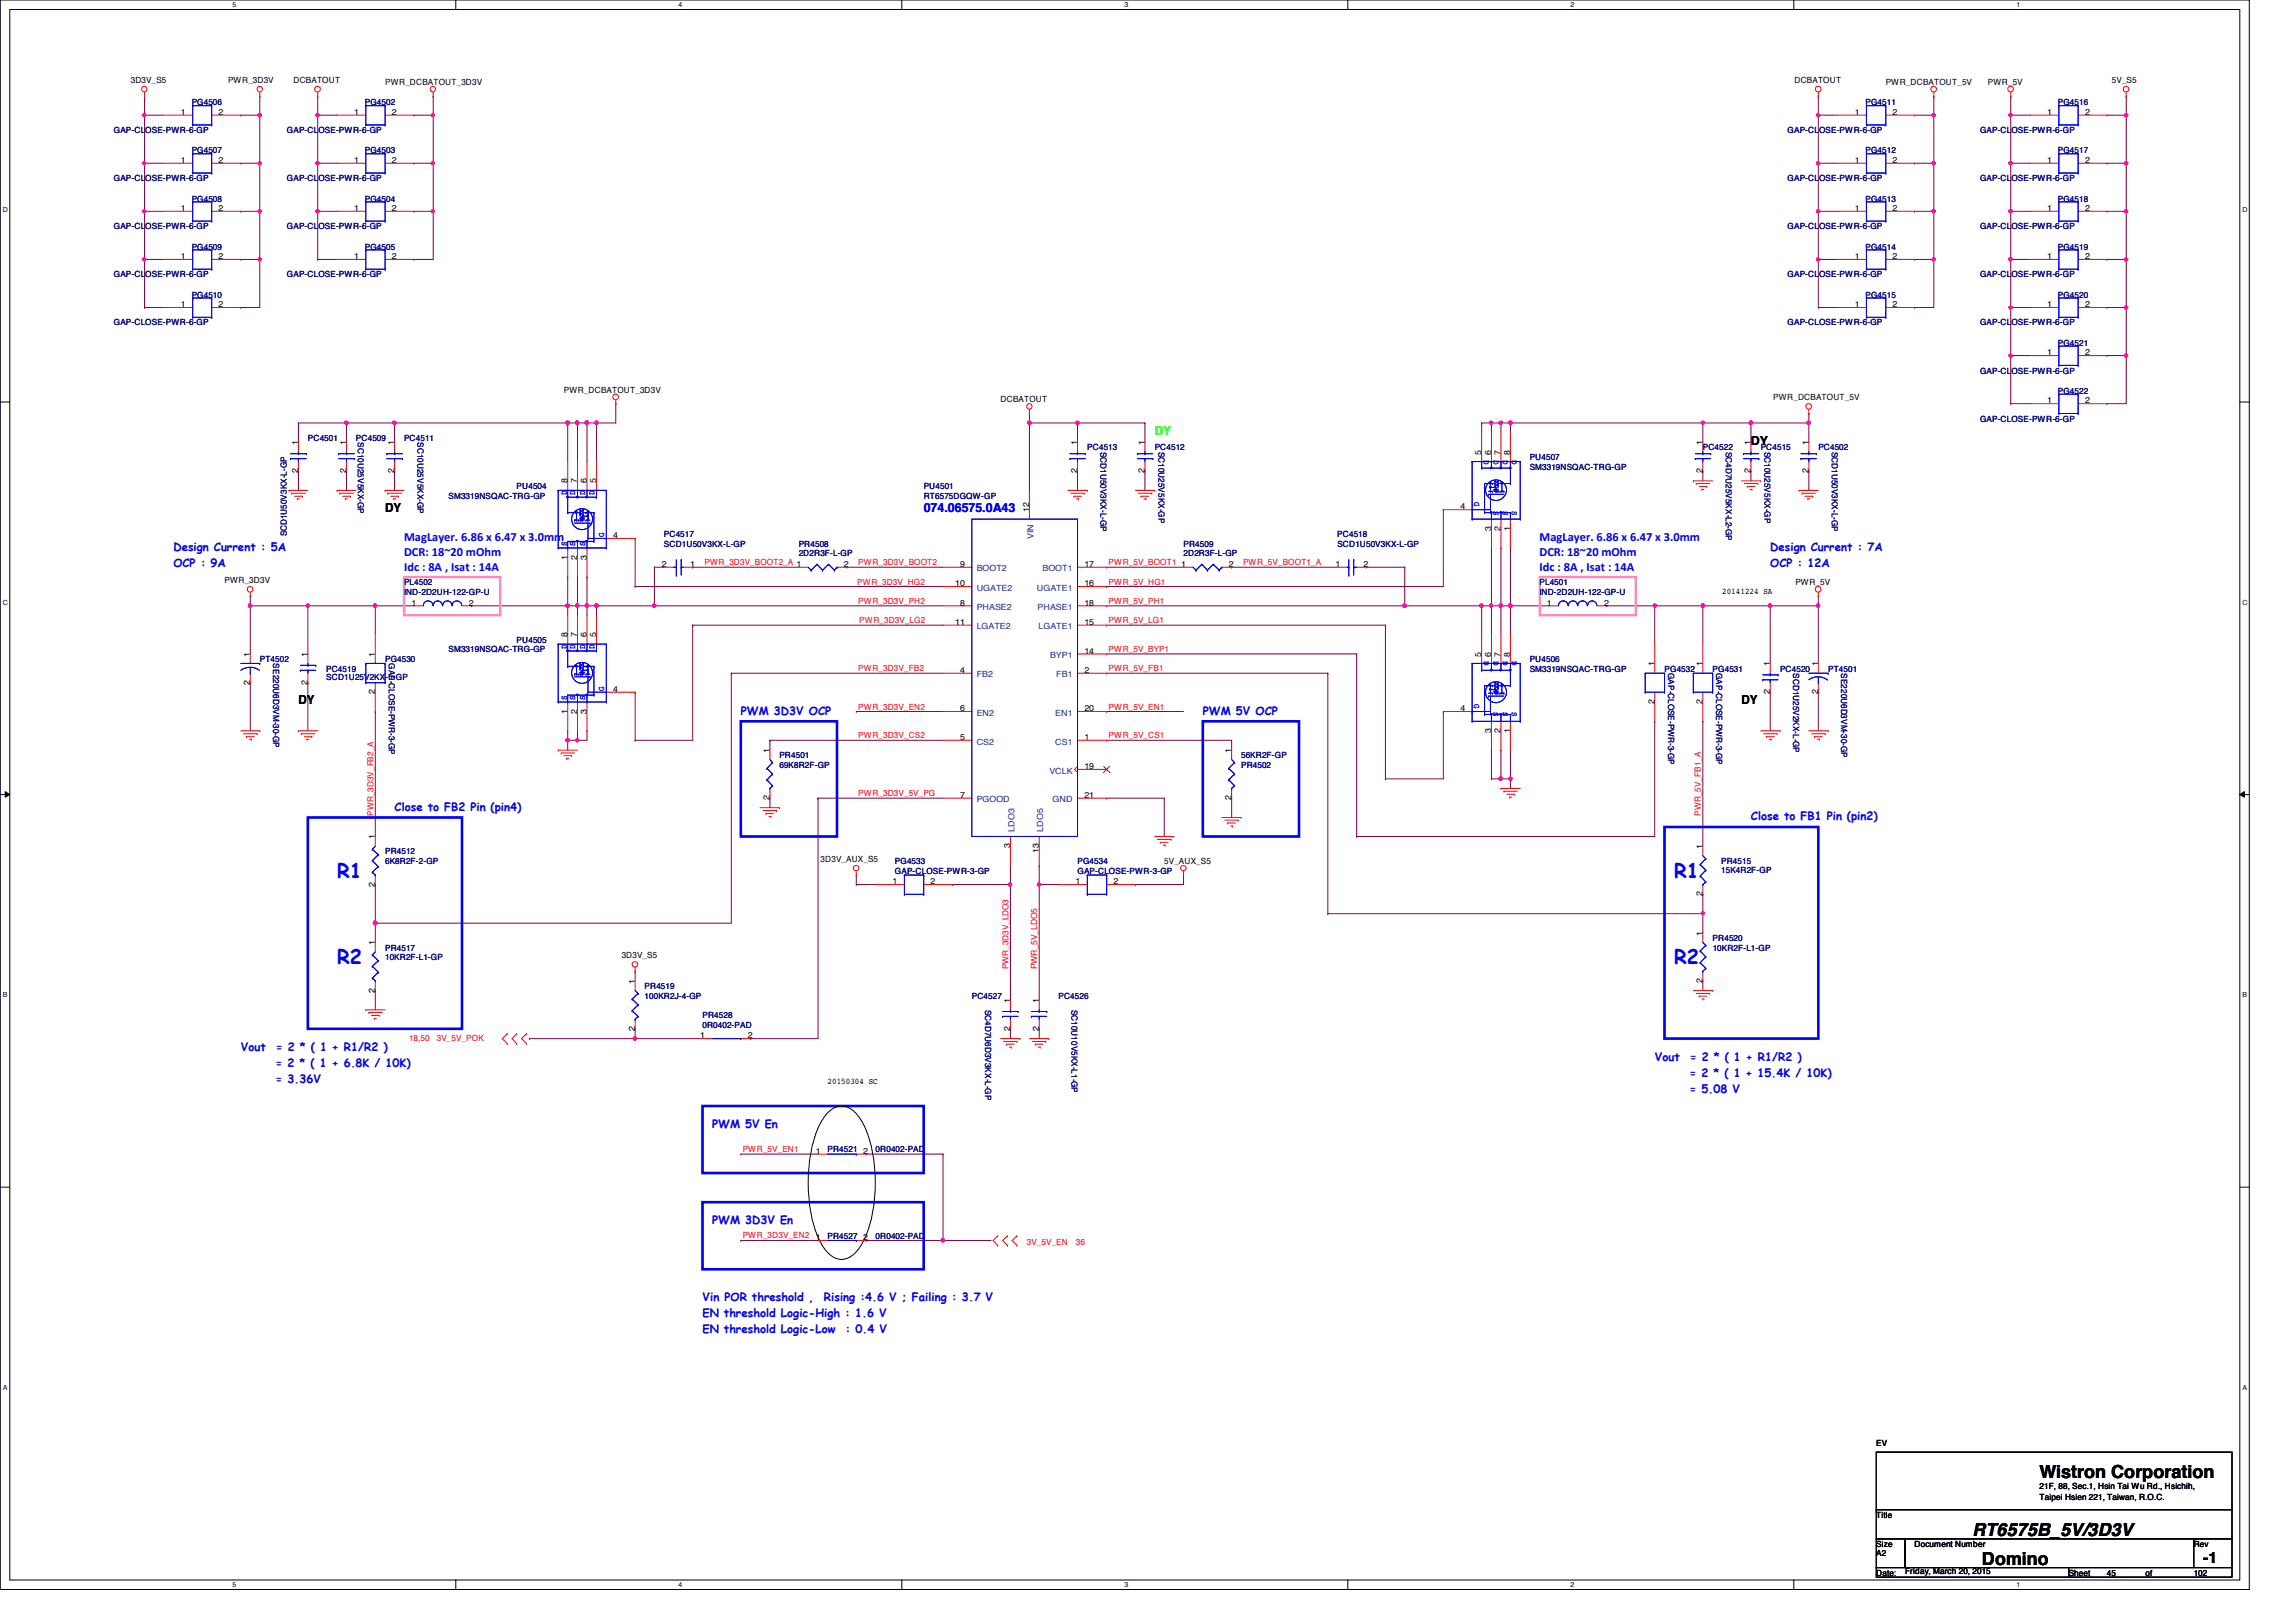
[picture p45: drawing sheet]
<svg xmlns="http://www.w3.org/2000/svg" width="297mm" height="210mm" viewBox="0 0 297 210" stroke-linecap="round" stroke-linejoin="round" font-family="sans-serif">
<defs><g id="words">
<g font-size="2.6" fill="#00f">
<text x="43.6" y="113.6">R1</text>
<text x="216.6" y="113.6">R1</text>
<text x="43.6" y="124.8">R2</text>
<text x="216.6" y="124.8">R2</text>
</g>
<g font-size="2.3">
<text x="263.9" y="191.3">Wistron Corporation</text>
<text x="255.2" y="198.8">RT6575B_5V/3D3V</text>
<text x="256.4" y="202.5">Domino</text>
</g>
<text font-size="2" x="285" y="202.2">-1</text>
<text font-size="1.6" fill="#0f0" x="149.4" y="56.3">DY</text>
<g font-size="1.6">
<text x="226.5" y="57.5">DY</text>
<text x="49.8" y="66.2">DY</text>
<text x="38.6" y="91.1">DY</text>
<text x="225.3" y="91.1">DY</text>
</g>
<g font-size="1.6" fill="#00f">
<text x="52.3" y="70">MagLayer. 6.86 x 6.47 x 3.0mm</text>
<text x="52.3" y="71.9">DCR: 18~20 mOhm</text>
<text x="119.5" y="66.2">074.06575.0A43</text>
<text x="199.2" y="70">MagLayer. 6.86 x 6.47 x 3.0mm</text>
<text x="199.2" y="71.9">DCR: 18~20 mOhm</text>
<text x="52.3" y="73.9">Idc : 8A , Isat : 14A</text>
<text x="199.2" y="73.9">Idc : 8A , Isat : 14A</text>
</g>
<g font-size="1.5" fill="#00f">
<text x="22.4" y="71.3">Design Current : 5A</text>
<text x="229" y="71.3">Design Current : 7A</text>
<text x="22.4" y="73.4">OCP : 9A</text>
<text x="229" y="73.4">OCP : 12A</text>
<text x="95.8" y="92.5">PWM 3D3V OCP</text>
<text x="155.6" y="92.5">PWM 5V OCP</text>
<text x="51" y="104.9">Close to FB2 Pin (pin4)</text>
<text x="226.5" y="106.2">Close to FB1 Pin (pin2)</text>
<text x="31.2" y="136.1">Vout</text>
<text x="35.7" y="136.1">= 2 * ( 1 + R1/R2 )</text>
<text x="214.1" y="137.3">Vout</text>
<text x="218.6" y="137.3">= 2 * ( 1 + R1/R2 )</text>
<text x="35.7" y="138.1">= 2 * ( 1 + 6.8K / 10K)</text>
<text x="35.7" y="140.2">= 3.36V</text>
<text x="218.6" y="139.4">= 2 * ( 1 + 15.4K / 10K)</text>
<text x="218.6" y="141.4">= 5.08 V</text>
<text x="92.1" y="146">PWM 5V En</text>
<text x="92.1" y="158.5">PWM 3D3V En</text>
<text x="90.9" y="168.4">Vin POR threshold ,</text>
<text x="90.9" y="170.5">EN threshold Logic-High : 1.6 V</text>
<text x="90.9" y="172.6">EN threshold Logic-Low</text>
<text x="106.6" y="168.4">Rising :4.6 V ; Failing : 3.7 V</text>
<text x="109.4" y="172.6">: 0.4 V</text>
</g>
<g font-size="1.1">
<text x="16.9" y="10.8">3D3V_S5</text>
<text x="29.5" y="10.8">PWR_3D3V</text>
<text x="38" y="10.8">DCBATOUT</text>
<text x="49.8" y="11">PWR_DCBATOUT_3D3V</text>
<text x="232.2" y="10.8">DCBATOUT</text>
<text x="244" y="11">PWR_DCBATOUT_5V</text>
<text x="257.2" y="11">PWR_5V</text>
<text x="273.2" y="10.8">5V_S5</text>
<text x="23.4" y="14.9">1</text>
<text x="28.3" y="14.9">2</text>
<text x="45.8" y="14.9">1</text>
<text x="50.7" y="14.9">2</text>
<text x="239.9" y="14.9">1</text>
<text x="244.9" y="14.9">2</text>
<text x="264.8" y="14.9">1</text>
<text x="269.7" y="14.9">2</text>
<text x="23.4" y="21.1">1</text>
<text x="28.3" y="21.1">2</text>
<text x="45.8" y="21.1">1</text>
<text x="50.7" y="21.1">2</text>
<text x="239.9" y="21.1">1</text>
<text x="244.9" y="21.1">2</text>
<text x="264.8" y="21.1">1</text>
<text x="269.7" y="21.1">2</text>
<text x="23.4" y="27.3">1</text>
<text x="28.3" y="27.3">2</text>
<text x="45.8" y="27.3">1</text>
<text x="50.7" y="27.3">2</text>
<text x="239.9" y="27.3">1</text>
<text x="244.9" y="27.3">2</text>
<text x="264.8" y="27.3">1</text>
<text x="269.7" y="27.3">2</text>
<text x="23.4" y="33.5">1</text>
<text x="28.3" y="33.5">2</text>
<text x="45.8" y="33.5">1</text>
<text x="50.7" y="33.5">2</text>
<text x="239.9" y="33.5">1</text>
<text x="244.9" y="33.5">2</text>
<text x="264.8" y="33.5">1</text>
<text x="269.7" y="33.5">2</text>
<text x="23.4" y="39.8">1</text>
<text x="28.3" y="39.8">2</text>
<text x="239.9" y="39.8">1</text>
<text x="244.9" y="39.8">2</text>
<text x="264.8" y="39.8">1</text>
<text x="269.7" y="39.8">2</text>
<text x="264.8" y="46">1</text>
<text x="269.7" y="46">2</text>
<text x="72.9" y="50.8">PWR_DCBATOUT_3D3V</text>
<text x="129.5" y="52.1">DCBATOUT</text>
<text x="229.4" y="51.8">PWR_DCBATOUT_5V</text>
<text x="264.8" y="52.2">1</text>
<text x="269.7" y="52.2">2</text>
<text x="38.6" y="57.6" transform="rotate(-90 38.6 57.6)">1</text>
<text x="44.8" y="57.6" transform="rotate(-90 44.8 57.6)">1</text>
<text x="51" y="57.6" transform="rotate(-90 51 57.6)">1</text>
<text x="139.4" y="57.6" transform="rotate(-90 139.4 57.6)">1</text>
<text x="148.1" y="57.6" transform="rotate(-90 148.1 57.6)">1</text>
<text x="191.6" y="58.8" transform="rotate(-90 191.6 58.8)">5</text>
<text x="192.9" y="58.8" transform="rotate(-90 192.9 58.8)">6</text>
<text x="194.1" y="58.8" transform="rotate(-90 194.1 58.8)">7</text>
<text x="195.4" y="58.8" transform="rotate(-90 195.4 58.8)">8</text>
<text x="220.3" y="57.6" transform="rotate(-90 220.3 57.6)">1</text>
<text x="226.5" y="57.6" transform="rotate(-90 226.5 57.6)">1</text>
<text x="234" y="57.6" transform="rotate(-90 234 57.6)">1</text>
<text x="38.6" y="61.3" transform="rotate(-90 38.6 61.3)">2</text>
<text x="44.8" y="61.3" transform="rotate(-90 44.8 61.3)">2</text>
<text x="51" y="61.3" transform="rotate(-90 51 61.3)">2</text>
<text x="73.4" y="62.6" transform="rotate(-90 73.4 62.6)">8</text>
<text x="74.7" y="62.6" transform="rotate(-90 74.7 62.6)">7</text>
<text x="75.9" y="62.6" transform="rotate(-90 75.9 62.6)">6</text>
<text x="77.1" y="62.6" transform="rotate(-90 77.1 62.6)">5</text>
<text x="139.4" y="61.3" transform="rotate(-90 139.4 61.3)">2</text>
<text x="148.1" y="61.3" transform="rotate(-90 148.1 61.3)">2</text>
<text x="188.9" y="65.9">4</text>
<text x="220.3" y="61.3" transform="rotate(-90 220.3 61.3)">2</text>
<text x="226.5" y="61.3" transform="rotate(-90 226.5 61.3)">2</text>
<text x="234" y="61.3" transform="rotate(-90 234 61.3)">2</text>
<text x="79.3" y="69.6">4</text>
<text x="133.1" y="66.3" transform="rotate(-90 133.1 66.3)">12</text>
<text x="192.9" y="68.7" transform="rotate(-90 192.9 68.7)">3</text>
<text x="194.1" y="68.7" transform="rotate(-90 194.1 68.7)">2</text>
<text x="195.4" y="68.7" transform="rotate(-90 195.4 68.7)">1</text>
<text x="29" y="75.5">PWR_3D3V</text>
<text x="73.4" y="72.4" transform="rotate(-90 73.4 72.4)">1</text>
<text x="74.7" y="72.4" transform="rotate(-90 74.7 72.4)">2</text>
<text x="75.9" y="72.4" transform="rotate(-90 75.9 72.4)">3</text>
<text x="85.6" y="73.4">2</text>
<text x="89.3" y="73.4">1</text>
<text x="109.2" y="73.4">2</text>
<text x="123.6" y="75.9">10</text>
<text x="124.2" y="73.4">9</text>
<text x="140.3" y="75.9">16</text>
<text x="140.3" y="73.4">17</text>
<text x="152.8" y="73.4">1</text>
<text x="159" y="73.4">2</text>
<text x="172.8" y="73.4">1</text>
<text x="176.4" y="73.4">2</text>
<text x="222.8" y="76.8">20141224 SA</text>
<text x="232.3" y="75.7">PWR_5V</text>
<text x="53.3" y="78.4">1</text>
<text x="60.7" y="78.4">2</text>
<text x="73.4" y="82.5" transform="rotate(-90 73.4 82.5)">8</text>
<text x="74.7" y="82.5" transform="rotate(-90 74.7 82.5)">7</text>
<text x="75.9" y="82.5" transform="rotate(-90 75.9 82.5)">6</text>
<text x="77.1" y="82.5" transform="rotate(-90 77.1 82.5)">5</text>
<text x="123.6" y="80.9">11</text>
<text x="124.2" y="78.4">8</text>
<text x="140.3" y="78.4">18</text>
<text x="140.3" y="80.9">15</text>
<text x="200.1" y="78.4">1</text>
<text x="207.5" y="78.4">2</text>
<text x="32.3" y="88.6" transform="rotate(-90 32.3 88.6)">2</text>
<text x="32.3" y="85" transform="rotate(-90 32.3 85)">1</text>
<text x="39.8" y="88.6" transform="rotate(-90 39.8 88.6)">2</text>
<text x="39.8" y="85" transform="rotate(-90 39.8 85)">1</text>
<text x="48.5" y="89.9" transform="rotate(-90 48.5 89.9)">2</text>
<text x="48.5" y="85" transform="rotate(-90 48.5 85)">1</text>
<text x="79.3" y="89.5">4</text>
<text x="124.2" y="87.1">4</text>
<text x="140.3" y="84.6">14</text>
<text x="140.3" y="87.1">2</text>
<text x="191.6" y="85" transform="rotate(-90 191.6 85)">5</text>
<text x="192.9" y="85" transform="rotate(-90 192.9 85)">6</text>
<text x="194.1" y="85" transform="rotate(-90 194.1 85)">7</text>
<text x="195.4" y="85" transform="rotate(-90 195.4 85)">8</text>
<text x="214" y="86.2" transform="rotate(-90 214 86.2)">1</text>
<text x="220.3" y="86.2" transform="rotate(-90 220.3 86.2)">1</text>
<text x="229" y="89.9" transform="rotate(-90 229 89.9)">2</text>
<text x="229" y="86.2" transform="rotate(-90 229 86.2)">1</text>
<text x="235.2" y="89.9" transform="rotate(-90 235.2 89.9)">2</text>
<text x="235.2" y="86.2" transform="rotate(-90 235.2 86.2)">1</text>
<text x="73.4" y="92.4" transform="rotate(-90 73.4 92.4)">1</text>
<text x="74.7" y="92.4" transform="rotate(-90 74.7 92.4)">2</text>
<text x="75.9" y="92.4" transform="rotate(-90 75.9 92.4)">3</text>
<text x="124.2" y="95.8">5</text>
<text x="124.2" y="92">6</text>
<text x="140.3" y="92">20</text>
<text x="140.3" y="95.8">1</text>
<text x="188.9" y="92">4</text>
<text x="192.9" y="94.9" transform="rotate(-90 192.9 94.9)">3</text>
<text x="194.1" y="94.9" transform="rotate(-90 194.1 94.9)">2</text>
<text x="195.4" y="94.9" transform="rotate(-90 195.4 94.9)">1</text>
<text x="214" y="91.1" transform="rotate(-90 214 91.1)">2</text>
<text x="220.3" y="91.1" transform="rotate(-90 220.3 91.1)">2</text>
<text x="99.6" y="97.4" transform="rotate(-90 99.6 97.4)">1</text>
<text x="140.3" y="99.5">19</text>
<text x="159.3" y="97.4" transform="rotate(-90 159.3 97.4)">1</text>
<text x="99.6" y="103.5" transform="rotate(-90 99.6 103.5)">2</text>
<text x="124.2" y="103.3">7</text>
<text x="140.3" y="103.3">21</text>
<text x="159.3" y="103.5" transform="rotate(-90 159.3 103.5)">2</text>
<text x="48.5" y="108.6" transform="rotate(-90 48.5 108.6)">1</text>
<text x="106.2" y="111.5">3D3V_AUX_S5</text>
<text x="130.7" y="109.8" transform="rotate(-90 130.7 109.8)">3</text>
<text x="134.4" y="110.4" transform="rotate(-90 134.4 110.4)">13</text>
<text x="150.6" y="111.8">5V_AUX_S5</text>
<text x="220.3" y="109.9" transform="rotate(-90 220.3 109.9)">1</text>
<text x="48.5" y="114.8" transform="rotate(-90 48.5 114.8)">2</text>
<text x="115.5" y="114.4">1</text>
<text x="120.4" y="114.4">2</text>
<text x="139.1" y="114.4">1</text>
<text x="144.1" y="114.4">2</text>
<text x="220.3" y="116" transform="rotate(-90 220.3 116)">2</text>
<text x="48.5" y="122.3" transform="rotate(-90 48.5 122.3)">1</text>
<text x="80.4" y="124">3D3V_S5</text>
<text x="220.3" y="121.1" transform="rotate(-90 220.3 121.1)">1</text>
<text x="48.5" y="128.4" transform="rotate(-90 48.5 128.4)">2</text>
<text x="82.1" y="127.3" transform="rotate(-90 82.1 127.3)">1</text>
<text x="130.7" y="129.8" transform="rotate(-90 130.7 129.8)">1</text>
<text x="134.4" y="129.8" transform="rotate(-90 134.4 129.8)">1</text>
<text x="220.3" y="127.2" transform="rotate(-90 220.3 127.2)">2</text>
<text x="82.1" y="133.4" transform="rotate(-90 82.1 133.4)">2</text>
<text x="90.6" y="134.4">1</text>
<text x="96.7" y="134.4">2</text>
<text x="130.7" y="133.4" transform="rotate(-90 130.7 133.4)">2</text>
<text x="134.4" y="133.4" transform="rotate(-90 134.4 133.4)">2</text>
<text x="107.1" y="140.3">20150304 SC</text>
<text x="105.5" y="149.3">1</text>
<text x="111.7" y="149.3">2</text>
<text x="105.5" y="160.5">1</text>
<text x="111.7" y="160.5">2</text>
<text x="242.7" y="187.1">EV</text>
<text x="242.7" y="196.4">Title</text>
<text x="263.9" y="192.7">21F, 88, Sec.1, Hsin Tai Wu Rd., Hsichih,</text>
<text x="263.9" y="194.1">Taipei Hsien 221, Taiwan, R.O.C.</text>
<text x="242.7" y="201.4">A2</text>
<text x="242.7" y="200.2">Size</text>
<text x="242.7" y="203.9">Date:</text>
<text x="246.5" y="203.7">Friday, March 20, 2015</text>
<text x="247.7" y="200.2">Document Number</text>
<text x="267.6" y="203.9">Sheet</text>
<text x="272.6" y="203.9">45</text>
<text x="277.6" y="203.9">of</text>
<text x="283.8" y="200.2">Rev</text>
<text x="283.8" y="203.9">102</text>
</g>
<g font-size="1.1" fill="#000080">
<text x="14.7" y="17.2">GAP-CLOSE-PWR-6-GP</text>
<text x="24.8" y="13.6">PG4506</text>
<text x="37.1" y="17.2">GAP-CLOSE-PWR-6-GP</text>
<text x="47.2" y="13.6">PG4502</text>
<text x="231.3" y="17.2">GAP-CLOSE-PWR-6-GP</text>
<text x="241.3" y="13.6">PG4511</text>
<text x="256.2" y="17.2">GAP-CLOSE-PWR-6-GP</text>
<text x="266.2" y="13.6">PG4516</text>
<text x="14.7" y="23.5">GAP-CLOSE-PWR-6-GP</text>
<text x="24.8" y="19.9">PG4507</text>
<text x="37.1" y="23.5">GAP-CLOSE-PWR-6-GP</text>
<text x="47.2" y="19.9">PG4503</text>
<text x="231.3" y="23.5">GAP-CLOSE-PWR-6-GP</text>
<text x="241.3" y="19.9">PG4512</text>
<text x="256.2" y="23.5">GAP-CLOSE-PWR-6-GP</text>
<text x="266.2" y="19.9">PG4517</text>
<text x="14.7" y="29.7">GAP-CLOSE-PWR-6-GP</text>
<text x="24.8" y="26.1">PG4508</text>
<text x="37.1" y="29.7">GAP-CLOSE-PWR-6-GP</text>
<text x="47.2" y="26.1">PG4504</text>
<text x="231.3" y="29.7">GAP-CLOSE-PWR-6-GP</text>
<text x="241.3" y="26.1">PG4513</text>
<text x="256.2" y="29.7">GAP-CLOSE-PWR-6-GP</text>
<text x="266.2" y="26.1">PG4518</text>
<text x="14.7" y="35.9">GAP-CLOSE-PWR-6-GP</text>
<text x="24.8" y="32.3">PG4509</text>
<text x="37.1" y="35.9">GAP-CLOSE-PWR-6-GP</text>
<text x="47.2" y="32.3">PG4505</text>
<text x="231.3" y="35.9">GAP-CLOSE-PWR-6-GP</text>
<text x="241.3" y="32.3">PG4514</text>
<text x="256.2" y="35.9">GAP-CLOSE-PWR-6-GP</text>
<text x="266.2" y="32.3">PG4519</text>
<text x="24.8" y="38.5">PG4510</text>
<text x="241.3" y="38.5">PG4515</text>
<text x="266.2" y="38.5">PG4520</text>
<text x="14.7" y="42.1">GAP-CLOSE-PWR-6-GP</text>
<text x="231.3" y="42.1">GAP-CLOSE-PWR-6-GP</text>
<text x="256.2" y="42.1">GAP-CLOSE-PWR-6-GP</text>
<text x="266.2" y="44.7">PG4521</text>
<text x="256.2" y="48.3">GAP-CLOSE-PWR-6-GP</text>
<text x="266.2" y="51">PG4522</text>
<text x="39.8" y="57.1">PC4501</text>
<text x="46.1" y="57.1">PC4509</text>
<text x="46.3" y="57.2" transform="rotate(90 46.3 57.2)">SC10U25V5KX-GP</text>
<text x="52.3" y="57.1">PC4511</text>
<text x="54" y="57.2" transform="rotate(90 54 57.2)">SC10U25V5KX-GP</text>
<text x="140.7" y="58.3">PC4513</text>
<text x="142.4" y="58.5" transform="rotate(90 142.4 58.5)">SCD1U50V3KX-L-GP</text>
<text x="149.4" y="58.3">PC4512</text>
<text x="149.9" y="58.5" transform="rotate(90 149.9 58.5)">SC10U25V5KX-GP</text>
<text x="197.9" y="59.5">PU4507</text>
<text x="220.3" y="58.3">PC4522</text>
<text x="223.3" y="58.5" transform="rotate(90 223.3 58.5)">SC4D7U25V5KX-L2-GP</text>
<text x="227.8" y="58.3">PC4515</text>
<text x="228.3" y="58.5" transform="rotate(90 228.3 58.5)">SC10U25V5KX-GP</text>
<text x="235.2" y="58.3">PC4502</text>
<text x="237" y="58.5" transform="rotate(90 237 58.5)">SCD1U50V3KX-L-GP</text>
<text x="256.2" y="54.6">GAP-CLOSE-PWR-6-GP</text>
<text x="58" y="64.5">SM3319NSQAC-TRG-GP</text>
<text x="66.8" y="63.3">PU4504</text>
<text x="119.5" y="63.3">PU4501</text>
<text x="119.5" y="64.5">RT6575DGQW-GP</text>
<text x="197.9" y="60.8">SM3319NSQAC-TRG-GP</text>
<text x="37.1" y="69.4" transform="rotate(-90 37.1 69.4)">SCD1U50V3KX-L-GP</text>
<text x="85.9" y="69.5">PC4517</text>
<text x="85.9" y="70.7">SCD1U50V3KX-L-GP</text>
<text x="103.3" y="70.7">PR4508</text>
<text x="103.3" y="72">2D2R3F-L-GP</text>
<text x="153.1" y="70.7">PR4509</text>
<text x="153.1" y="72">2D2R3F-L-GP</text>
<text x="173" y="69.5">PC4518</text>
<text x="173" y="70.7">SCD1U50V3KX-L-GP</text>
<text x="52.3" y="75.7">PL4502</text>
<text x="52.3" y="77">IND-2D2UH-122-GP-U</text>
<text x="199.2" y="75.7">PL4501</text>
<text x="199.2" y="77">IND-2D2UH-122-GP-U</text>
<text x="66.8" y="83.2">PU4505</text>
<text x="33.6" y="85.7">PT4502</text>
<text x="35.3" y="85.9" transform="rotate(90 35.3 85.9)">SE220U6D3VM-30-GP</text>
<text x="42.2" y="86.9">PC4519</text>
<text x="42.2" y="88.1">SCD1U25V2KX-L-GP</text>
<text x="49.8" y="85.7">PG4530</text>
<text x="50.3" y="85.9" transform="rotate(90 50.3 85.9)">GAP-CLOSE-PWR-3-GP</text>
<text x="58" y="84.4">SM3319NSQAC-TRG-GP</text>
<text x="197.9" y="85.7">PU4506</text>
<text x="197.9" y="86.9">SM3319NSQAC-TRG-GP</text>
<text x="215.3" y="86.9">PG4532</text>
<text x="215.8" y="87.1" transform="rotate(90 215.8 87.1)">GAP-CLOSE-PWR-3-GP</text>
<text x="221.6" y="86.9">PG4531</text>
<text x="222" y="87.1" transform="rotate(90 222 87.1)">GAP-CLOSE-PWR-3-GP</text>
<text x="230.3" y="86.9">PC4520</text>
<text x="232" y="87.1" transform="rotate(90 232 87.1)">SCD1U25V2KX-L-GP</text>
<text x="236.5" y="86.9">PT4501</text>
<text x="238.2" y="87.1" transform="rotate(90 238.2 87.1)">SE220U6D3VM-30-GP</text>
<text x="100.8" y="98.1">PR4501</text>
<text x="100.8" y="99.4">69K8R2F-GP</text>
<text x="160.6" y="99.4">PR4502</text>
<text x="160.6" y="98.1">56KR2F-GP</text>
<text x="49.8" y="110.6">PR4512</text>
<text x="49.8" y="111.8">6K8R2F-2-GP</text>
<text x="115.8" y="111.8">PG4533</text>
<text x="115.8" y="113.1">GAP-CLOSE-PWR-3-GP</text>
<text x="139.4" y="111.8">PG4534</text>
<text x="139.4" y="113.1">GAP-CLOSE-PWR-3-GP</text>
<text x="222.7" y="111.8">PR4515</text>
<text x="222.7" y="112.9">15K4R2F-GP</text>
<text x="49.8" y="123">PR4517</text>
<text x="49.8" y="124.2">10KR2F-L1-GP</text>
<text x="221.6" y="121.8">PR4520</text>
<text x="221.6" y="123">10KR2F-L1-GP</text>
<text x="83.4" y="128">PR4519</text>
<text x="83.4" y="129.2">100KR2J-4-GP</text>
<text x="90.9" y="131.7">PR4528</text>
<text x="125.7" y="129.2">PC4527</text>
<text x="127.5" y="130.7" transform="rotate(90 127.5 130.7)">SC4D7U6D3V3KX-L-GP</text>
<text x="136.9" y="129.2">PC4526</text>
<text x="138.6" y="130.7" transform="rotate(90 138.6 130.7)">SC10U10V5KX-L1-GP</text>
<text x="90.9" y="133">0R0402-PAD</text>
<text x="107.1" y="149.1">PR4521</text>
<text x="113.3" y="149.1">0R0402-PAD</text>
<text x="107.1" y="160.4">PR4527</text>
<text x="113.3" y="160.4">0R0402-PAD</text>
</g>
<g font-size="1.1" fill="#00f">
<text x="192" y="59.5" transform="rotate(90 192 59.5)">D</text>
<text x="193.2" y="59.5" transform="rotate(90 193.2 59.5)">D</text>
<text x="194.4" y="59.5" transform="rotate(90 194.4 59.5)">D</text>
<text x="195.6" y="59.5" transform="rotate(90 195.6 59.5)">D</text>
<text x="73.3" y="64.1" transform="rotate(-90 73.3 64.1)">D</text>
<text x="74.4" y="64.1" transform="rotate(-90 74.4 64.1)">D</text>
<text x="75.7" y="64.1" transform="rotate(-90 75.7 64.1)">D</text>
<text x="76.9" y="64.1" transform="rotate(-90 76.9 64.1)">D</text>
<text x="190.7" y="64.9" transform="rotate(90 190.7 64.9)">G</text>
<text x="73.3" y="70.7" transform="rotate(-90 73.3 70.7)">S</text>
<text x="74.4" y="70.7" transform="rotate(-90 74.4 70.7)">S</text>
<text x="75.7" y="70.7" transform="rotate(-90 75.7 70.7)">S</text>
<text x="78.1" y="69.6" transform="rotate(-90 78.1 69.6)">G</text>
<text x="193.2" y="66.1" transform="rotate(90 193.2 66.1)">S</text>
<text x="194.4" y="66.1" transform="rotate(90 194.4 66.1)">S</text>
<text x="195.6" y="66.1" transform="rotate(90 195.6 66.1)">S</text>
<text x="73.3" y="84" transform="rotate(-90 73.3 84)">D</text>
<text x="74.4" y="84" transform="rotate(-90 74.4 84)">D</text>
<text x="75.7" y="84" transform="rotate(-90 75.7 84)">D</text>
<text x="76.9" y="84" transform="rotate(-90 76.9 84)">D</text>
<text x="78.1" y="89.5" transform="rotate(-90 78.1 89.5)">G</text>
<text x="192" y="85.6" transform="rotate(90 192 85.6)">D</text>
<text x="193.2" y="85.6" transform="rotate(90 193.2 85.6)">D</text>
<text x="194.4" y="85.6" transform="rotate(90 194.4 85.6)">D</text>
<text x="195.6" y="85.6" transform="rotate(90 195.6 85.6)">D</text>
<text x="73.3" y="90.6" transform="rotate(-90 73.3 90.6)">S</text>
<text x="74.4" y="90.6" transform="rotate(-90 74.4 90.6)">S</text>
<text x="75.7" y="90.6" transform="rotate(-90 75.7 90.6)">S</text>
<text x="190.7" y="91.1" transform="rotate(90 190.7 91.1)">G</text>
<text x="193.2" y="92.2" transform="rotate(90 193.2 92.2)">S</text>
<text x="194.4" y="92.2" transform="rotate(90 194.4 92.2)">S</text>
<text x="195.6" y="92.2" transform="rotate(90 195.6 92.2)">S</text>
</g>
<g font-size="1.1" fill="#004080">
<text x="133.7" y="69.8" transform="rotate(-90 133.7 69.8)">VIN</text>
<text x="126.4" y="74">BOOT2</text>
<text x="126.4" y="76.5">UGATE2</text>
<text x="134.2" y="76.5">UGATE1</text>
<text x="134.9" y="74">BOOT1</text>
<text x="126.4" y="79">PHASE2</text>
<text x="126.4" y="81.4">LGATE2</text>
<text x="134.2" y="79">PHASE1</text>
<text x="134.4" y="81.4">LGATE1</text>
<text x="126.4" y="87.7">FB2</text>
<text x="135.8" y="85.2">BYP1</text>
<text x="136.6" y="87.7">FB1</text>
<text x="126.4" y="92.6">EN2</text>
<text x="136.5" y="92.6">EN1</text>
<text x="126.4" y="96.4">CS2</text>
<text x="135.8" y="100.1">VCLK</text>
<text x="136.5" y="96.4">CS1</text>
<text x="126.4" y="103.8">PGOOD</text>
<text x="131.2" y="107.6" transform="rotate(-90 131.2 107.6)">LDO3</text>
<text x="135" y="107.6" transform="rotate(-90 135 107.6)">LDO5</text>
<text x="136.2" y="103.8">GND</text>
</g>
<g font-size="1.1" fill="#f00">
<text x="91.1" y="73.2">PWR_3D3V_BOOT2_A 1</text>
<text x="110.9" y="75.6">PWR_3D3V_HG2</text>
<text x="111" y="73.2">PWR_3D3V_BOOT2</text>
<text x="143.4" y="75.6">PWR_5V_HG1</text>
<text x="143.4" y="73.2">PWR_5V_BOOT1</text>
<text x="160.8" y="73.2">PWR_5V_BOOT1_A</text>
<text x="111" y="78.1">PWR_3D3V_PH2</text>
<text x="111.2" y="80.6">PWR_3D3V_LG2</text>
<text x="143.4" y="80.6">PWR_5V_LG1</text>
<text x="143.4" y="78.1">PWR_5V_PH1</text>
<text x="111" y="86.9">PWR_3D3V_FB2</text>
<text x="143.4" y="86.9">PWR_5V_FB1</text>
<text x="143.4" y="84.4">PWR_5V_BYP1</text>
<text x="111" y="91.8">PWR_3D3V_EN2</text>
<text x="111" y="95.5">PWR_3D3V_CS2</text>
<text x="143.4" y="91.8">PWR_5V_EN1</text>
<text x="143.4" y="95.5">PWR_5V_CS1</text>
<text x="48.3" y="105.5" transform="rotate(-90 48.3 105.5)">PWR_3D3V_FB2_A</text>
<text x="111" y="103">PWR_3D3V_5V_PG</text>
<text x="220" y="105.5" transform="rotate(-90 220 105.5)">PWR_5V_FB1_A</text>
<text x="130.5" y="125.4" transform="rotate(-90 130.5 125.4)">PWR_3D3V_LDO3</text>
<text x="134.2" y="125.4" transform="rotate(-90 134.2 125.4)">PWR_5V_LDO5</text>
<text x="52.9" y="134.7">18,50</text>
<text x="56.5" y="134.7">3V_5V_POK</text>
<text x="96.1" y="149.1">PWR_5V_EN1</text>
<text x="96.1" y="160.3">PWR_3D3V_EN2</text>
<text x="132.8" y="161.1">3V_5V_EN</text>
<text x="139.2" y="161.1">36</text>
</g>
<g font-size=".9">
<text x="30.1" y=".9">5</text>
<text x="87.8" y=".9">4</text>
<text x="145.5" y=".9">3</text>
<text x="203.2" y=".9">2</text>
<text x="260.9" y=".9">1</text>
<text x=".4" y="27.4">D</text>
<text x="290.1" y="27.4">D</text>
<text x=".4" y="78.2">C</text>
<text x="290.1" y="78.2">C</text>
<text x=".4" y="129">B</text>
<text x="290.1" y="129">B</text>
<text x=".4" y="179.8">A</text>
<text x="290.1" y="179.8">A</text>
<text x="30.1" y="205.4">5</text>
<text x="87.8" y="205.4">4</text>
<text x="145.5" y="205.4">3</text>
<text x="203.2" y="205.4">2</text>
<text x="260.9" y="205.4">1</text>
</g>
</g></defs>
<path d="M0 0h291v205.7h-291zM1.3 1.2h288.5v203.3h-288.5z" fill="none" stroke="#000" stroke-width=".13"/>
<g fill="#fff">
<path d="M30.1 .1h.5v1h-.5z"/>
<path d="M30.1 204.6h.5v1h-.5z"/>
</g>
<path d="M59 0v1.2M59 204.5v1.2" fill="none" stroke="#000" stroke-width=".13"/>
<g fill="#fff">
<path d="M87.8 .1h.5v1h-.5z"/>
<path d="M87.8 204.6h.5v1h-.5z"/>
</g>
<path d="M116.7 0v1.2M116.7 204.5v1.2" fill="none" stroke="#000" stroke-width=".13"/>
<g fill="#fff">
<path d="M145.5 .1h.5v1h-.5z"/>
<path d="M145.5 204.6h.5v1h-.5z"/>
</g>
<path d="M174.4 0v1.2M174.4 204.5v1.2" fill="none" stroke="#000" stroke-width=".13"/>
<g fill="#fff">
<path d="M203.2 .1h.5v1h-.5z"/>
<path d="M203.2 204.6h.5v1h-.5z"/>
</g>
<path d="M232.1 0v1.2M232.1 204.5v1.2" fill="none" stroke="#000" stroke-width=".13"/>
<g fill="#fff">
<path d="M260.9 .1h.5v1h-.5z"/>
<path d="M260.9 204.6h.5v1h-.5z"/>
<path d="M.4 26.6h.6v1h-.6z"/>
<path d="M290.1 26.6h.6v1h-.6z"/>
<path d="M.4 77.4h.6v1h-.6z"/>
<path d="M290.1 77.4h.6v1h-.6z"/>
</g>
<path d="M0 52h1.3M289.8 52h1.2" fill="none" stroke="#000" stroke-width=".13"/>
<g fill="#fff">
<path d="M.4 128.2h.6v1h-.6z"/>
<path d="M290.1 128.2h.6v1h-.6z"/>
</g>
<path d="M0 102.8h1.3M.7 102.4l.6 .4-.6 .4zM289.8 102.8h1.2M289.8 102.8l.6-.4v.8z" fill="none" stroke="#000" stroke-width=".13"/>
<path d="M.7 102.4l.6 .4-.6 .4zM289.8 102.8l.6-.4v.8z" fill="#000"/>
<g fill="#fff">
<path d="M.4 179h.5v1h-.5z"/>
<path d="M290.1 179h.6v1h-.6z"/>
</g>
<path d="M0 153.6h1.3M289.8 153.6h1.2" fill="none" stroke="#000" stroke-width=".13"/>
<path d="M195.4 78.4h.1M195.4 78.4v3.7" fill="none" stroke="#800040" stroke-width=".13"/>
<path d="M195.3 78.2h.2l.1 .2-.1 .1-.1 .1-.1-.1z" fill-rule="evenodd" fill="#f0f"/>
<path d="M195.3 78.2h.2l.1 .2-.1 .1-.1 .1-.1-.1z" fill="none" stroke="#f0f" stroke-width=".13"/>
<path d="M194.2 78.4h.1M194.2 78.4h1.2" fill="none" stroke="#800040" stroke-width=".13"/>
<path d="M194 78.2h.3l.1 .2-.1 .1-.2 .1-.1-.1z" fill-rule="evenodd" fill="#f0f"/>
<path d="M194 78.2h.3l.1 .2-.1 .1-.2 .1-.1-.1z" fill="none" stroke="#f0f" stroke-width=".13"/>
<path d="M195.4 100.8h.1M195.4 100.8v1.2" fill="none" stroke="#800040" stroke-width=".13"/>
<path d="M195.3 100.6h.2l.1 .2-.1 .1-.1 .1-.1-.1z" fill-rule="evenodd" fill="#f0f"/>
<path d="M195.3 100.6h.2l.1 .2-.1 .1-.1 .1-.1-.1z" fill="none" stroke="#f0f" stroke-width=".13"/>
<path d="M194.2 100.8h.1M194.2 100.8h1.2M82.2 133.1h.1M82.2 133.1v1.3" fill="none" stroke="#800040" stroke-width=".13"/>
<path d="M82 134.2h.3l.1 .2-.1 .1-.2 .1-.1-.1z" fill-rule="evenodd" fill="#f0f"/>
<path d="M82 134.2h.3l.1 .2-.1 .1-.2 .1-.1-.1z" fill="none" stroke="#f0f" stroke-width=".13"/>
<path d="M193 78.4h1.2M193 78.4h.1M194.2 78.4h.1M194.2 78.4v3.7" fill="none" stroke="#800040" stroke-width=".13"/>
<path d="M192.8 78.2h.2l.1 .2-.1 .1-.1 .1-.1-.1z" fill-rule="evenodd" fill="#f0f"/>
<path d="M192.8 78.2h.2l.1 .2-.1 .1-.1 .1-.1-.1z" fill="none" stroke="#f0f" stroke-width=".13"/>
<path d="M194.2 97.1h.1M194.2 97.1v3.7" fill="none" stroke="#800040" stroke-width=".13"/>
<path d="M194 100.6h.3l.1 .2-.1 .1-.2 .1-.1-.1z" fill-rule="evenodd" fill="#f0f"/>
<path d="M194 100.6h.3l.1 .2-.1 .1-.2 .1-.1-.1z" fill="none" stroke="#f0f" stroke-width=".13"/>
<path d="M191.7 78.4h1.3M191.7 78.4h.1M193 78.4h.1M193 78.4v3.7" fill="none" stroke="#800040" stroke-width=".13"/>
<path d="M191.5 78.2h.3l.1 .2-.1 .1-.2 .1-.1-.1z" fill-rule="evenodd" fill="#f0f"/>
<path d="M191.5 78.2h.3l.1 .2-.1 .1-.2 .1-.1-.1z" fill="none" stroke="#f0f" stroke-width=".13"/>
<path d="M229 78.4h.1M229 78.4h6.2M235.2 78.4h.1M235.2 78.4v7.5" fill="none" stroke="#800040" stroke-width=".13"/>
<path d="M235 78.2h.4l.1 .2-.1 .1-.2 .1-.2-.1z" fill-rule="evenodd" fill="#f0f"/>
<path d="M235 78.2h.4l.1 .2-.1 .1-.2 .1-.2-.1z" fill="none" stroke="#f0f" stroke-width=".13"/>
<path d="M89.6 73.4h13.7M89.6 73.4h.1M181.7 78.4h.1M181.7 78.4h10M191.7 78.4h.1M191.7 78.4v3.7M186.7 92.1h.1M186.7 92.1v8.7" fill="none" stroke="#800040" stroke-width=".13"/>
<path d="M181.5 78.2h.4v.2v.1l-.2 .1-.2-.1z" fill-rule="evenodd" fill="#f0f"/>
<path d="M181.5 78.2h.4v.2v.1l-.2 .1-.2-.1z" fill="none" stroke="#f0f" stroke-width=".13"/>
<path d="M51.1 54.7h22.3M51.1 54.7h.1M82.2 69.7h.1M82.2 69.7v6.2M195.4 70.9h.1M195.4 70.9v7.5M193 100.8h1.2M193 100.8h.1" fill="none" stroke="#800040" stroke-width=".13"/>
<path d="M73.2 54.5h.4l.1 .2-.1 .2h-.2h-.2z" fill-rule="evenodd" fill="#f0f"/>
<path d="M73.2 54.5h.4l.1 .2-.1 .2h-.2h-.2z" fill="none" stroke="#f0f" stroke-width=".13"/>
<path d="M50.9 54.5h.3l.1 .2-.1 .2h-.2h-.1z" fill-rule="evenodd" fill="#f0f"/>
<path d="M50.9 54.5h.3l.1 .2-.1 .2h-.2h-.1z" fill="none" stroke="#f0f" stroke-width=".13"/>
<path d="M73.4 54.7h.1M73.4 54.7h1.3" fill="none" stroke="#800040" stroke-width=".13"/>
<path d="M74.5 54.5h.3l.1 .2-.1 .2h-.1h-.2z" fill-rule="evenodd" fill="#f0f"/>
<path d="M74.5 54.5h.3l.1 .2-.1 .2h-.1h-.2z" fill="none" stroke="#f0f" stroke-width=".13"/>
<path d="M73.2 54.5h.4l.1 .2-.1 .2h-.2h-.2z" fill-rule="evenodd" fill="#f0f"/>
<path d="M73.2 54.5h.4l.1 .2-.1 .2h-.2h-.2z" fill="none" stroke="#f0f" stroke-width=".13"/>
<path d="M74.7 54.7h1.2M74.7 54.7h.1" fill="none" stroke="#800040" stroke-width=".13"/>
<path d="M75.7 54.5h.4l.1 .2-.1 .2h-.2h-.2z" fill-rule="evenodd" fill="#f0f"/>
<path d="M75.7 54.5h.4l.1 .2-.1 .2h-.2h-.2z" fill="none" stroke="#f0f" stroke-width=".13"/>
<path d="M74.5 54.5h.3l.1 .2-.1 .2h-.1h-.2z" fill-rule="evenodd" fill="#f0f"/>
<path d="M74.5 54.5h.3l.1 .2-.1 .2h-.1h-.2z" fill="none" stroke="#f0f" stroke-width=".13"/>
<g fill="none" stroke="#800040" stroke-width=".13">
<path d="M44.8 54.7h6.3M44.8 54.7h.1M51.1 54.7h.1M51.1 54.7v2.5M191.7 54.7h1.3M191.7 54.7h.1M193 54.7h.1M193 54.7v1.3M220.3 54.7h.1M220.3 54.7v2.5M159.3 73.4h.1M159.3 73.4h13.7"/>
<path d="M193 70.9h.1M193 70.9v7.5M194.2 70.9h.1M194.2 70.9v7.5M220.3 61h.1M220.3 61v1.2M110.8 92.1h11.2M110.8 92.1h.1M143.2 95.8h16.1M143.2 92.1h.1M143.2 95.8h.1M143.2 92.1h9.9"/>
<path d="M179.2 80.9h.1M179.2 80.9v19.9M195.4 97.1h.1M195.4 97.1v3.7M235.2 89.6h.1M235.2 89.6v5M143.2 103.3h7.4M143.2 103.3h.1M150.6 103.3h.1M150.6 103.3v4.9M159.3 103.3h.1M159.3 103.3v2.5"/>
<path d="M179.2 100.8h7.5M179.2 100.8h.1M122 160.5h6.2M122 160.5h.1"/>
</g>
<path d="M121.8 160.3h.3l.1 .2-.1 .2h-.1h-.2z" fill-rule="evenodd" fill="#f0f"/>
<path d="M121.8 160.3h.3l.1 .2-.1 .2h-.1h-.2z" fill="none" stroke="#f0f" stroke-width=".13"/>
<path d="M193 54.7h1.2M193 54.7h.1M193 97.1h.1M193 97.1v3.7M82.2 125.7h.1M82.2 125.7v1.2M95.8 160.5h.1M95.8 160.5h10" fill="none" stroke="#800040" stroke-width=".13"/>
<path d="M192.8 54.5h.2l.1 .2-.1 .2h-.1h-.1z" fill-rule="evenodd" fill="#f0f"/>
<path d="M192.8 54.5h.2l.1 .2-.1 .2h-.1h-.1z" fill="none" stroke="#f0f" stroke-width=".13"/>
<path d="M194.2 54.7h.1M194.2 54.7h1.2" fill="none" stroke="#800040" stroke-width=".13"/>
<path d="M195.3 54.5h.2l.1 .2-.1 .2h-.1h-.1z" fill-rule="evenodd" fill="#f0f"/>
<path d="M195.3 54.5h.2l.1 .2-.1 .2h-.1h-.1z" fill="none" stroke="#f0f" stroke-width=".13"/>
<path d="M44.8 54.7h.1M44.8 54.7v2.5M186.7 66h.1M186.7 66v9.9M235.2 77.1h.1M235.2 77.1v1.3M32.4 88.3h.1M32.4 88.3v6.3M105.8 103.3h.1M105.8 103.3v31.1" fill="none" stroke="#800040" stroke-width=".13"/>
<path d="M44.6 54.5h.4v.2v.2h-.2h-.2z" fill-rule="evenodd" fill="#f0f"/>
<path d="M44.6 54.5h.4v.2v.2h-.2h-.2z" fill="none" stroke="#f0f" stroke-width=".13"/>
<path d="M32.4 77.1h.1M32.4 77.1v1.3M44.8 61h.1M44.8 61v2.5M73.4 95.8h.1M73.4 94.6h.1M73.4 94.6v1.2M73.4 95.8h1.3" fill="none" stroke="#800040" stroke-width=".13"/>
<path d="M73.2 95.6h.4l.1 .2-.1 .1-.2 .1-.2-.1z" fill-rule="evenodd" fill="#f0f"/>
<path d="M73.2 95.6h.4l.1 .2-.1 .1-.2 .1-.2-.1z" fill="none" stroke="#f0f" stroke-width=".13"/>
<path d="M214.1 78.4h.1M214.1 78.4v5" fill="none" stroke="#800040" stroke-width=".13"/>
<path d="M213.9 78.2h.3l.1 .2-.1 .1-.1 .1-.2-.1z" fill-rule="evenodd" fill="#f0f"/>
<path d="M213.9 78.2h.3l.1 .2-.1 .1-.1 .1-.2-.1z" fill="none" stroke="#f0f" stroke-width=".13"/>
<path d="M32.4 78.4h.1M32.4 78.4v6.2M32.4 78.4h7.4M207.9 78.4h.1M207.9 78.4h6.2M214.1 93.3h.1M214.1 93.3v14.9" fill="none" stroke="#800040" stroke-width=".13"/>
<path d="M32.2 78.2h.3l.1 .2-.1 .1-.2 .1-.1-.1z" fill-rule="evenodd" fill="#f0f"/>
<path d="M32.2 78.2h.3l.1 .2-.1 .1-.2 .1-.1-.1z" fill="none" stroke="#f0f" stroke-width=".13"/>
<g fill="none" stroke="#800040" stroke-width=".13">
<path d="M75.9 54.7h.1M75.9 54.7v5M139.4 54.7h.1M139.4 54.7h8.7M148.1 54.7h.1M148.1 54.7v2.5M148.1 61h.1M148.1 61v2.5M82.2 89.6h.1M82.2 89.6v6.2M95.8 149.4h.1M95.8 149.4h10"/>
<path d="M112.1 149.4h.1M112.1 149.4h9.9M122 149.4h.1M122 149.4v11.1h-9.9M112.1 160.5h.1"/>
</g>
<path d="M75.7 54.5h.4l.1 .2-.1 .2h-.2h-.2z" fill-rule="evenodd" fill="#f0f"/>
<path d="M75.7 54.5h.4l.1 .2-.1 .2h-.2h-.2z" fill="none" stroke="#f0f" stroke-width=".13"/>
<path d="M77.2 54.7h.1M77.2 54.7v5" fill="none" stroke="#800040" stroke-width=".13"/>
<path d="M77 54.5h.3l.1 .2-.1 .2h-.1h-.2z" fill-rule="evenodd" fill="#f0f"/>
<path d="M77 54.5h.3l.1 .2-.1 .2h-.1h-.2z" fill="none" stroke="#f0f" stroke-width=".13"/>
<path d="M133.2 54.7h.1M133.2 54.7h6.2" fill="none" stroke="#800040" stroke-width=".13"/>
<path d="M133 54.5h.3l.1 .2-.1 .2h-.1h-.2z" fill-rule="evenodd" fill="#f0f"/>
<path d="M133 54.5h.3l.1 .2-.1 .2h-.1h-.2z" fill="none" stroke="#f0f" stroke-width=".13"/>
<path d="M73.4 54.7h.1M73.4 54.7v5M74.7 54.7h.1M74.7 54.7v5M194.2 54.7h.1M194.2 54.7v1.3M94.6 87.1h27.4M94.6 87.1h.1M94.6 87.1v32.4M220.3 118.2h.1M220.3 118.2v2.5" fill="none" stroke="#800040" stroke-width=".13"/>
<path d="M194 54.5h.3l.1 .2-.1 .2h-.2h-.1z" fill-rule="evenodd" fill="#f0f"/>
<path d="M194 54.5h.3l.1 .2-.1 .2h-.2h-.1z" fill="none" stroke="#f0f" stroke-width=".13"/>
<path d="M74.7 94.6h.1M74.7 94.6v1.2" fill="none" stroke="#800040" stroke-width=".13"/>
<path d="M74.5 95.6h.3l.1 .2-.1 .1-.1 .1-.2-.1z" fill-rule="evenodd" fill="#f0f"/>
<path d="M74.5 95.6h.3l.1 .2-.1 .1-.1 .1-.2-.1z" fill="none" stroke="#f0f" stroke-width=".13"/>
<path d="M195.4 54.7h.1M195.4 54.7v1.3M229 78.4h.1M229 78.4v7.5M73.4 95.8h.1M73.4 95.8v1.3M75.9 94.6h.1M75.9 94.6v1.2M229 89.6h.1M229 89.6v5" fill="none" stroke="#800040" stroke-width=".13"/>
<path d="M73.2 95.6h.4l.1 .2-.1 .1-.2 .1-.2-.1z" fill-rule="evenodd" fill="#f0f"/>
<path d="M73.2 95.6h.4l.1 .2-.1 .1-.2 .1-.2-.1z" fill="none" stroke="#f0f" stroke-width=".13"/>
<path d="M220.3 78.4h8.7M220.3 78.4h.1M226.5 61h.1M226.5 61v1.2M175.5 84.6h.1M175.5 84.6v23.6" fill="none" stroke="#800040" stroke-width=".13"/>
<path d="M228.8 78.2h.4v.2v.1l-.2 .1-.2-.1z" fill-rule="evenodd" fill="#f0f"/>
<path d="M228.8 78.2h.4v.2v.1l-.2 .1-.2-.1z" fill="none" stroke="#f0f" stroke-width=".13"/>
<path d="M220.1 78.2h.3l.1 .2-.1 .1-.1 .1-.2-.1z" fill-rule="evenodd" fill="#f0f"/>
<path d="M220.1 78.2h.3l.1 .2-.1 .1-.1 .1-.2-.1z" fill="none" stroke="#f0f" stroke-width=".13"/>
<g fill="none" stroke="#800040" stroke-width=".13">
<path d="M226.5 54.7h.1M226.5 54.7v2.5M51.1 61h.1M51.1 61v2.5M74.7 74.7h.1M74.7 74.7v3.7M84.7 73.4h1.2M84.7 73.4h.1M84.7 73.4v5M48.6 92.1h.1M48.6 92.1v16.1M143.2 80.9h36"/>
<path d="M143.2 80.9h.1"/>
</g>
<path d="M84.5 78.2h.3l.1 .2-.1 .1-.2 .1-.1-.1z" fill-rule="evenodd" fill="#f0f"/>
<path d="M84.5 78.2h.3l.1 .2-.1 .1-.2 .1-.1-.1z" fill="none" stroke="#f0f" stroke-width=".13"/>
<path d="M48.6 78.4h.1M48.6 78.4v3.7M73.4 74.7h.1M73.4 74.7v3.7M89.6 80.9h.1M89.6 80.9h32.4" fill="none" stroke="#800040" stroke-width=".13"/>
<path d="M48.4 78.2h.3l.1 .2-.1 .1-.2 .1-.1-.1z" fill-rule="evenodd" fill="#f0f"/>
<path d="M48.4 78.2h.3l.1 .2-.1 .1-.2 .1-.1-.1z" fill="none" stroke="#f0f" stroke-width=".13"/>
<path d="M176.7 73.4h.1M176.7 73.4h5M181.7 73.4h.1M181.7 73.4v5M143.2 87.1h28.6M143.2 87.1h.1M48.6 119.5h.1M48.6 119.5v2.5" fill="none" stroke="#800040" stroke-width=".13"/>
<path d="M48.4 119.3h.3l.1 .1-.1 .2-.2 .1-.1-.1z" fill-rule="evenodd" fill="#f0f"/>
<path d="M48.4 119.3h.3l.1 .1-.1 .2-.2 .1-.1-.1z" fill="none" stroke="#f0f" stroke-width=".13"/>
<g fill="none" stroke="#800040" stroke-width=".13">
<path d="M75.9 54.7h1.3M75.9 54.7h.1M234 53.5h.1M234 53.5v1.2M48.6 78.4h.1M48.6 78.4h4.9M74.7 78.4h.1M74.7 78.4v1.2M75.9 78.4h.1M75.9 78.4v1.2M143.2 78.4h.1M143.2 78.4h38.5"/>
<path d="M171.8 87.1h.1M171.8 87.1v31.1"/>
</g>
<path d="M77 54.5h.3l.1 .2-.1 .2h-.1h-.2z" fill-rule="evenodd" fill="#f0f"/>
<path d="M77 54.5h.3l.1 .2-.1 .2h-.1h-.2z" fill="none" stroke="#f0f" stroke-width=".13"/>
<g fill="none" stroke="#800040" stroke-width=".13">
<path d="M191.7 54.7h.1M191.7 54.7v1.3M61 78.4h12.4M61 78.4h.1M75.9 74.7h.1M75.9 74.7v3.7M109.6 73.4h12.4M109.6 73.4h.1M195.4 78.4h5M195.4 78.4h.1M39.8 88.3h.1M39.8 88.3v6.3"/>
<path d="M48.6 128.2h.1M48.6 128.2v2.5"/>
</g>
<path d="M195.3 78.2h.2l.1 .2-.1 .1-.1 .1-.1-.1z" fill-rule="evenodd" fill="#f0f"/>
<path d="M195.3 78.2h.2l.1 .2-.1 .1-.1 .1-.1-.1z" fill="none" stroke="#f0f" stroke-width=".13"/>
<path d="M48.6 119.5h.1M48.6 119.5h46" fill="none" stroke="#800040" stroke-width=".13"/>
<path d="M48.4 119.3h.3l.1 .1-.1 .2-.2 .1-.1-.1z" fill-rule="evenodd" fill="#f0f"/>
<path d="M48.4 119.3h.3l.1 .1-.1 .2-.2 .1-.1-.1z" fill="none" stroke="#f0f" stroke-width=".13"/>
<g fill="none" stroke="#800040" stroke-width=".13">
<path d="M39.8 78.4h.1M39.8 78.4v6.2M77.2 78.4h.1M77.2 78.4h7.5M82.2 75.9h39.8M82.2 75.9h.1M143.2 75.9h43.5M143.2 75.9h.1M220.3 93.3h.1M220.3 93.3v16.2M48.6 114.5h.1M48.6 114.5v5"/>
<path d="M153.1 113.2h.1M153.1 113.2v1.3"/>
</g>
<path d="M77 78.2h.3l.1 .2-.1 .1-.1 .1-.2-.1z" fill-rule="evenodd" fill="#f0f"/>
<path d="M77 78.2h.3l.1 .2-.1 .1-.1 .1-.2-.1z" fill="none" stroke="#f0f" stroke-width=".13"/>
<path d="M75.9 78.4h1.3M75.9 78.4h.1" fill="none" stroke="#800040" stroke-width=".13"/>
<path d="M77 78.2h.3l.1 .2-.1 .1-.1 .1-.2-.1z" fill-rule="evenodd" fill="#f0f"/>
<path d="M77 78.2h.3l.1 .2-.1 .1-.1 .1-.2-.1z" fill="none" stroke="#f0f" stroke-width=".13"/>
<path d="M75.7 78.2h.4l.1 .2-.1 .1-.2 .1-.2-.1z" fill-rule="evenodd" fill="#f0f"/>
<path d="M75.7 78.2h.4l.1 .2-.1 .1-.2 .1-.2-.1z" fill="none" stroke="#f0f" stroke-width=".13"/>
<path d="M139.4 54.7h.1M139.4 54.7v2.5M73.4 78.4h.1M73.4 78.4v1.2" fill="none" stroke="#800040" stroke-width=".13"/>
<path d="M139.2 54.5h.3l.1 .2-.1 .2h-.1h-.2z" fill-rule="evenodd" fill="#f0f"/>
<path d="M139.2 54.5h.3l.1 .2-.1 .2h-.1h-.2z" fill="none" stroke="#f0f" stroke-width=".13"/>
<path d="M39.8 78.4h.1M39.8 78.4h8.8" fill="none" stroke="#800040" stroke-width=".13"/>
<path d="M39.7 78.2h.3v.2v.1l-.2 .1-.1-.1z" fill-rule="evenodd" fill="#f0f"/>
<path d="M39.7 78.2h.3v.2v.1l-.2 .1-.1-.1z" fill="none" stroke="#f0f" stroke-width=".13"/>
<path d="M133.2 54.7h.1M133.2 54.7v8.8M77.2 78.4h.1M77.2 78.4v1.2M84.7 78.4h37.3M84.7 78.4h.1M220.3 78.4h.1M220.3 78.4v5M143.2 84.6h32.3M143.2 84.6h.1" fill="none" stroke="#800040" stroke-width=".13"/>
<path d="M133 54.5h.3l.1 .2-.1 .2h-.1h-.2z" fill-rule="evenodd" fill="#f0f"/>
<path d="M133 54.5h.3l.1 .2-.1 .2h-.1h-.2z" fill="none" stroke="#f0f" stroke-width=".13"/>
<path d="M139.4 61h.1M139.4 61v2.5M143.2 73.4h.1M143.2 73.4h9.9M214.1 78.4h.1M214.1 78.4h6.2" fill="none" stroke="#800040" stroke-width=".13"/>
<path d="M220.1 78.2h.3l.1 .2-.1 .1-.1 .1-.2-.1z" fill-rule="evenodd" fill="#f0f"/>
<path d="M220.1 78.2h.3l.1 .2-.1 .1-.1 .1-.2-.1z" fill="none" stroke="#f0f" stroke-width=".13"/>
<g fill="none" stroke="#800040" stroke-width=".13">
<path d="M41.1 27.3h.1M41.1 33.6h.1M41.1 21.1h.1M41.1 21.1v6.2M41.1 27.3h2.5M41.1 33.6h2.5M53.5 27.3h.1M53.5 27.3h2.5M133.2 53.5h.1M133.2 53.5v1.2M82.2 95.8h.1M89.6 80.9h.1"/>
<path d="M89.6 80.9v14.9h-7.4M99.6 95.8h.1M99.6 95.8v1.3M99.6 95.8h22.4M159.3 95.8h.1M159.3 95.8v1.3M110.8 113.2h.1M110.8 113.2v1.3M123.2 114.5h.1M130.7 112h.1M130.7 112v2.5h-7.5M146.9 114.5h.1"/>
<path d="M146.9 114.5h6.2M175.5 108.2h.1M175.5 108.2h38.6"/>
</g>
<path d="M40.9 21h.3l.1 .1-.1 .2h-.1h-.2z" fill-rule="evenodd" fill="#f0f"/>
<path d="M40.9 21h.3l.1 .1-.1 .2h-.1h-.2z" fill="none" stroke="#f0f" stroke-width=".13"/>
<path d="M41.1 12.4h.1M41.1 14.9h.1M41.1 12.4v8.7M53.5 14.9h.1M56 12.4h.1M56 12.4v2.5h-2.5M41.1 21.1h.1M41.1 21.1h2.5" fill="none" stroke="#800040" stroke-width=".13"/>
<path d="M40.9 14.7h.3l.1 .2-.1 .1-.1 .1-.2-.1z" fill-rule="evenodd" fill="#f0f"/>
<path d="M40.9 14.7h.3l.1 .2-.1 .1-.1 .1-.2-.1z" fill="none" stroke="#f0f" stroke-width=".13"/>
<path d="M56 14.9h.1M56 14.9v6.2" fill="none" stroke="#800040" stroke-width=".13"/>
<path d="M55.9 14.7h.2l.1 .2-.1 .1-.1 .1-.1-.1z" fill-rule="evenodd" fill="#f0f"/>
<path d="M55.9 14.7h.2l.1 .2-.1 .1-.1 .1-.1-.1z" fill="none" stroke="#f0f" stroke-width=".13"/>
<path d="M53.5 33.6h.1M56 27.3h.1M56 27.3v6.3h-2.5" fill="none" stroke="#800040" stroke-width=".13"/>
<path d="M55.9 27.2h.2l.1 .1-.1 .2-.1 .1-.1-.1z" fill-rule="evenodd" fill="#f0f"/>
<path d="M55.9 27.2h.2l.1 .1-.1 .2-.1 .1-.1-.1z" fill="none" stroke="#f0f" stroke-width=".13"/>
<path d="M41.1 27.3h.1M41.1 27.3v6.3" fill="none" stroke="#800040" stroke-width=".13"/>
<path d="M40.9 27.2h.3l.1 .1-.1 .2-.1 .1-.2-.1z" fill-rule="evenodd" fill="#f0f"/>
<path d="M40.9 27.2h.3l.1 .1-.1 .2-.1 .1-.2-.1z" fill="none" stroke="#f0f" stroke-width=".13"/>
<path d="M41.1 14.9h.1M41.1 14.9h2.5M56 21.1h.1M56 21.1v6.2" fill="none" stroke="#800040" stroke-width=".13"/>
<path d="M55.9 21h.2l.1 .1-.1 .2h-.1h-.1z" fill-rule="evenodd" fill="#f0f"/>
<path d="M55.9 21h.2l.1 .1-.1 .2h-.1h-.1z" fill="none" stroke="#f0f" stroke-width=".13"/>
<path d="M33.6 21.1h.1M33.6 21.1v6.2M53.5 21.1h.1M53.5 21.1h2.5" fill="none" stroke="#800040" stroke-width=".13"/>
<path d="M33.5 21h.2l.1 .1-.1 .2h-.1h-.1z" fill-rule="evenodd" fill="#f0f"/>
<path d="M33.5 21h.2l.1 .1-.1 .2h-.1h-.1z" fill="none" stroke="#f0f" stroke-width=".13"/>
<path d="M33.6 14.9h.1M33.6 14.9v6.2" fill="none" stroke="#800040" stroke-width=".13"/>
<path d="M33.5 14.7h.2l.1 .2-.1 .1-.1 .1-.1-.1z" fill-rule="evenodd" fill="#f0f"/>
<path d="M33.5 14.7h.2l.1 .2-.1 .1-.1 .1-.1-.1z" fill="none" stroke="#f0f" stroke-width=".13"/>
<path d="M18.7 14.9h.1M18.7 14.9v6.2" fill="none" stroke="#800040" stroke-width=".13"/>
<path d="M18.5 14.7h.3l.1 .2-.1 .1-.1 .1-.2-.1z" fill-rule="evenodd" fill="#f0f"/>
<path d="M18.5 14.7h.3l.1 .2-.1 .1-.1 .1-.2-.1z" fill="none" stroke="#f0f" stroke-width=".13"/>
<path d="M18.7 33.6h2.5M18.7 33.6h.1M18.7 27.3h.1M18.7 27.3v6.3" fill="none" stroke="#800040" stroke-width=".13"/>
<path d="M18.5 27.2h.3l.1 .1-.1 .2-.1 .1-.2-.1z" fill-rule="evenodd" fill="#f0f"/>
<path d="M18.5 27.2h.3l.1 .1-.1 .2-.1 .1-.2-.1z" fill="none" stroke="#f0f" stroke-width=".13"/>
<path d="M18.7 39.8h2.5M18.7 39.8h.1M31.2 39.8h.1M33.6 33.6h.1M33.6 33.6v6.2h-2.4" fill="none" stroke="#800040" stroke-width=".13"/>
<path d="M33.5 33.4h.2l.1 .2-.1 .1-.1 .1-.1-.1z" fill-rule="evenodd" fill="#f0f"/>
<path d="M33.5 33.4h.2l.1 .2-.1 .1-.1 .1-.1-.1z" fill="none" stroke="#f0f" stroke-width=".13"/>
<path d="M18.7 27.3h2.5M18.7 27.3h.1M33.6 27.3h.1M33.6 27.3v6.3" fill="none" stroke="#800040" stroke-width=".13"/>
<path d="M33.5 27.2h.2l.1 .1-.1 .2-.1 .1-.1-.1z" fill-rule="evenodd" fill="#f0f"/>
<path d="M33.5 27.2h.2l.1 .1-.1 .2-.1 .1-.1-.1z" fill="none" stroke="#f0f" stroke-width=".13"/>
<path d="M18.7 14.9h2.5M18.7 14.9h.1M18.7 33.6h.1M18.7 33.6v6.2M31.2 21.1h2.4M31.2 21.1h.1" fill="none" stroke="#800040" stroke-width=".13"/>
<path d="M18.5 33.4h.3l.1 .2-.1 .1-.1 .1-.2-.1z" fill-rule="evenodd" fill="#f0f"/>
<path d="M18.5 33.4h.3l.1 .2-.1 .1-.1 .1-.2-.1z" fill="none" stroke="#f0f" stroke-width=".13"/>
<path d="M18.7 12.4h.1M18.7 12.4v2.5M33.6 12.4h.1M33.6 12.4v2.5" fill="none" stroke="#800040" stroke-width=".13"/>
<path d="M33.5 14.7h.2l.1 .2-.1 .1-.1 .1-.1-.1z" fill-rule="evenodd" fill="#f0f"/>
<path d="M33.5 14.7h.2l.1 .2-.1 .1-.1 .1-.1-.1z" fill="none" stroke="#f0f" stroke-width=".13"/>
<path d="M18.7 21.1h.1M18.7 21.1v6.2" fill="none" stroke="#800040" stroke-width=".13"/>
<path d="M18.5 21h.3l.1 .1-.1 .2h-.1h-.2z" fill-rule="evenodd" fill="#f0f"/>
<path d="M18.5 21h.3l.1 .1-.1 .2h-.1h-.2z" fill="none" stroke="#f0f" stroke-width=".13"/>
<path d="M275.1 14.9h.1M275.1 14.9v6.2M18.7 21.1h2.5M18.7 21.1h.1M31.2 27.3h2.4M31.2 33.6h2.4M31.2 27.3h.1M31.2 33.6h.1M272.6 52.2h.1M275.1 46h.1M275.1 46v6.2h-2.5" fill="none" stroke="#800040" stroke-width=".13"/>
<path d="M274.9 14.7h.3l.1 .2-.1 .1-.2 .1-.1-.1z" fill-rule="evenodd" fill="#f0f"/>
<path d="M274.9 14.7h.3l.1 .2-.1 .1-.2 .1-.1-.1z" fill="none" stroke="#f0f" stroke-width=".13"/>
<path d="M275.1 21.1h.1M275.1 21.1v6.2" fill="none" stroke="#800040" stroke-width=".13"/>
<path d="M274.9 21h.3l.1 .1-.1 .2h-.2h-.1z" fill-rule="evenodd" fill="#f0f"/>
<path d="M274.9 21h.3l.1 .1-.1 .2h-.2h-.1z" fill="none" stroke="#f0f" stroke-width=".13"/>
<path d="M272.6 21.1h.1M272.6 33.6h.1M272.6 21.1h2.5M272.6 33.6h2.5" fill="none" stroke="#800040" stroke-width=".13"/>
<path d="M274.9 33.4h.3l.1 .2-.1 .1-.2 .1-.1-.1z" fill-rule="evenodd" fill="#f0f"/>
<path d="M274.9 33.4h.3l.1 .2-.1 .1-.2 .1-.1-.1z" fill="none" stroke="#f0f" stroke-width=".13"/>
<path d="M275.1 27.3h.1M275.1 27.3v6.3" fill="none" stroke="#800040" stroke-width=".13"/>
<path d="M274.9 27.2h.3l.1 .1-.1 .2-.2 .1-.1-.1z" fill-rule="evenodd" fill="#f0f"/>
<path d="M274.9 27.2h.3l.1 .1-.1 .2-.2 .1-.1-.1z" fill="none" stroke="#f0f" stroke-width=".13"/>
<path d="M260.1 27.3h.1M260.1 33.6h.1M260.1 27.3h2.5M260.1 33.6h2.5M272.6 27.3h.1M272.6 27.3h2.5" fill="none" stroke="#800040" stroke-width=".13"/>
<path d="M259.9 33.4h.4v.2v.1l-.2 .1-.2-.1z" fill-rule="evenodd" fill="#f0f"/>
<path d="M259.9 33.4h.4v.2v.1l-.2 .1-.2-.1z" fill="none" stroke="#f0f" stroke-width=".13"/>
<path d="M272.6 14.9h.1M272.6 14.9h2.5M260.1 21.1h.1M260.1 21.1v6.2M260.1 21.1h2.5" fill="none" stroke="#800040" stroke-width=".13"/>
<path d="M259.9 21h.4v.1v.2h-.2h-.2z" fill-rule="evenodd" fill="#f0f"/>
<path d="M259.9 21h.4v.1v.2h-.2h-.2z" fill="none" stroke="#f0f" stroke-width=".13"/>
<path d="M260.1 14.9h.1M260.1 14.9v6.2M260.1 14.9h2.5" fill="none" stroke="#800040" stroke-width=".13"/>
<path d="M259.9 14.7h.4v.2v.1l-.2 .1-.2-.1z" fill-rule="evenodd" fill="#f0f"/>
<path d="M259.9 14.7h.4v.2v.1l-.2 .1-.2-.1z" fill="none" stroke="#f0f" stroke-width=".13"/>
<path d="M260.1 27.3h.1M260.1 27.3v6.3" fill="none" stroke="#800040" stroke-width=".13"/>
<path d="M259.9 27.2h.4v.1v.2l-.2 .1-.2-.1z" fill-rule="evenodd" fill="#f0f"/>
<path d="M259.9 27.2h.4v.1v.2l-.2 .1-.2-.1z" fill="none" stroke="#f0f" stroke-width=".13"/>
<g fill="none" stroke="#800040" stroke-width=".13">
<path d="M260.1 12.4h.1M260.1 12.4v2.5M275.1 12.4h.1M275.1 12.4v2.5M260.1 39.8h.1M260.1 33.6h.1M260.1 33.6v12.4M260.1 39.8h2.5M272.6 39.8h.1M275.1 33.6h.1M275.1 33.6v6.2h-2.5M260.1 46h.1"/>
<path d="M260.1 46h2.5"/>
</g>
<path d="M259.9 45.9h.4v.1v.2h-.2h-.2z" fill-rule="evenodd" fill="#f0f"/>
<path d="M259.9 45.9h.4v.1v.2h-.2h-.2z" fill="none" stroke="#f0f" stroke-width=".13"/>
<path d="M259.9 39.6h.4v.2v.1l-.2 .1-.2-.1z" fill-rule="evenodd" fill="#f0f"/>
<path d="M259.9 39.6h.4v.2v.1l-.2 .1-.2-.1z" fill="none" stroke="#f0f" stroke-width=".13"/>
<path d="M275.1 39.8h.1M275.1 39.8v6.2h-2.5M260.1 52.2h.1M260.1 46h.1M260.1 46v6.2M260.1 52.2h2.5M272.6 46h.1" fill="none" stroke="#800040" stroke-width=".13"/>
<path d="M274.9 45.9h.3l.1 .1-.1 .2h-.2h-.1z" fill-rule="evenodd" fill="#f0f"/>
<path d="M274.9 45.9h.3l.1 .1-.1 .2h-.2h-.1z" fill="none" stroke="#f0f" stroke-width=".13"/>
<path d="M274.9 39.6h.3l.1 .2-.1 .1-.2 .1-.1-.1z" fill-rule="evenodd" fill="#f0f"/>
<path d="M274.9 39.6h.3l.1 .2-.1 .1-.2 .1-.1-.1z" fill="none" stroke="#f0f" stroke-width=".13"/>
<path d="M31.2 14.9h2.4M31.2 14.9h.1M110.8 114.5h2.5M110.8 114.5h.1M134.4 114.5h.1M134.4 114.5v14.9M68.5 134.4h13.7M68.5 134.4h.1" fill="none" stroke="#800040" stroke-width=".13"/>
<path d="M134.3 114.3h.3l.1 .2-.1 .1-.2 .1-.1-.1z" fill-rule="evenodd" fill="#f0f"/>
<path d="M134.3 114.3h.3l.1 .2-.1 .1-.2 .1-.1-.1z" fill="none" stroke="#f0f" stroke-width=".13"/>
<path d="M130.7 114.5h.1M130.7 114.5v14.9M134.4 114.5h2.5M134.4 114.5h.1" fill="none" stroke="#800040" stroke-width=".13"/>
<path d="M130.5 114.3h.3l.1 .2-.1 .1-.1 .1-.2-.1z" fill-rule="evenodd" fill="#f0f"/>
<path d="M130.5 114.3h.3l.1 .2-.1 .1-.1 .1-.2-.1z" fill="none" stroke="#f0f" stroke-width=".13"/>
<path d="M79.7 52.2h.1M79.7 52.2v2.5M74.7 95.8h1.2M74.7 95.8h.1M171.8 118.2h.1M171.8 118.2h48.5M130.7 133.1h.1M130.7 133.1v1.3" fill="none" stroke="#800040" stroke-width=".13"/>
<path d="M220.1 118h.3l.1 .2-.1 .1-.1 .1-.2-.1z" fill-rule="evenodd" fill="#f0f"/>
<path d="M220.1 118h.3l.1 .2-.1 .1-.1 .1-.2-.1z" fill="none" stroke="#f0f" stroke-width=".13"/>
<path d="M235.2 33.6h.1M235.2 33.6v6.2M220.3 115.7h.1M220.3 115.7v2.5M220.3 126.9h.1M220.3 126.9v1.3" fill="none" stroke="#800040" stroke-width=".13"/>
<path d="M235 33.4h.4l.1 .2-.1 .1-.2 .1-.2-.1z" fill-rule="evenodd" fill="#f0f"/>
<path d="M235 33.4h.4l.1 .2-.1 .1-.2 .1-.2-.1z" fill="none" stroke="#f0f" stroke-width=".13"/>
<path d="M235.2 27.3h.1M235.2 33.6h.1M235.2 21.1h.1M235.2 21.1v6.2M235.2 27.3h2.5M235.2 33.6h2.5" fill="none" stroke="#800040" stroke-width=".13"/>
<path d="M235 21h.4l.1 .1-.1 .2h-.2h-.2z" fill-rule="evenodd" fill="#f0f"/>
<path d="M235 21h.4l.1 .1-.1 .2h-.2h-.2z" fill="none" stroke="#f0f" stroke-width=".13"/>
<path d="M235.2 12.4h.1M235.2 14.9h.1M235.2 12.4v8.7M235.2 39.8h.1M235.2 21.1h.1M235.2 39.8h2.5M235.2 21.1h2.5" fill="none" stroke="#800040" stroke-width=".13"/>
<path d="M235 14.7h.4l.1 .2-.1 .1-.2 .1-.2-.1z" fill-rule="evenodd" fill="#f0f"/>
<path d="M235 14.7h.4l.1 .2-.1 .1-.2 .1-.2-.1z" fill="none" stroke="#f0f" stroke-width=".13"/>
<path d="M235.2 27.3h.1M235.2 27.3v6.3" fill="none" stroke="#800040" stroke-width=".13"/>
<path d="M235 27.2h.4l.1 .1-.1 .2-.2 .1-.2-.1z" fill-rule="evenodd" fill="#f0f"/>
<path d="M235 27.2h.4l.1 .1-.1 .2-.2 .1-.2-.1z" fill="none" stroke="#f0f" stroke-width=".13"/>
<path d="M235.2 14.9h.1M235.2 14.9h2.5M247.7 27.3h.1M247.7 39.8h.1M247.7 27.3h2.5M250.2 33.6h.1M250.2 33.6v6.2h-2.5" fill="none" stroke="#800040" stroke-width=".13"/>
<path d="M250 33.4h.3l.1 .2-.1 .1-.2 .1-.1-.1z" fill-rule="evenodd" fill="#f0f"/>
<path d="M250 33.4h.3l.1 .2-.1 .1-.2 .1-.1-.1z" fill="none" stroke="#f0f" stroke-width=".13"/>
<path d="M247.7 14.9h.1M247.7 14.9h2.5M250.2 12.4h.1M250.2 14.9h.1M250.2 12.4v8.7" fill="none" stroke="#800040" stroke-width=".13"/>
<path d="M250 14.7h.3l.1 .2-.1 .1-.2 .1-.1-.1z" fill-rule="evenodd" fill="#f0f"/>
<path d="M250 14.7h.3l.1 .2-.1 .1-.2 .1-.1-.1z" fill="none" stroke="#f0f" stroke-width=".13"/>
<path d="M247.7 33.6h.1M250.2 27.3h.1M250.2 27.3v6.3h-2.5" fill="none" stroke="#800040" stroke-width=".13"/>
<path d="M250 27.2h.3l.1 .1-.1 .2-.2 .1-.1-.1z" fill-rule="evenodd" fill="#f0f"/>
<path d="M250 27.2h.3l.1 .1-.1 .2-.2 .1-.1-.1z" fill="none" stroke="#f0f" stroke-width=".13"/>
<path d="M250.2 21.1h.1M250.2 21.1v6.2" fill="none" stroke="#800040" stroke-width=".13"/>
<path d="M250 21h.3l.1 .1-.1 .2h-.2h-.1z" fill-rule="evenodd" fill="#f0f"/>
<path d="M250 21h.3l.1 .1-.1 .2h-.2h-.1z" fill="none" stroke="#f0f" stroke-width=".13"/>
<g fill="none" stroke="#800040" stroke-width=".13">
<path d="M247.7 21.1h.1M247.7 21.1h2.5M38.6 54.7h.1M38.6 54.7v2.5M38.6 54.7h6.2M220.3 54.7h6.2M220.3 54.7h.1M234 54.7h.1M234 54.7v2.5M38.6 61h.1M38.6 61v2.5M234 61h.1"/>
<path d="M234 61v2.5M99.6 103.3h.1M99.6 103.3v1.2M105.8 103.3h16.2M105.8 103.3h.1M134.4 112h.1M134.4 112v2.5M82.2 134.4h8.7M82.2 134.4h.1M97.1 134.4h.1M97.1 134.4h8.7M134.4 133.1h.1"/>
<path d="M134.4 133.1v1.3"/>
</g>
<path d="M226.4 54.5h.3v.2v.2h-.2h-.1z" fill-rule="evenodd" fill="#f0f"/>
<path d="M226.4 54.5h.3v.2v.2h-.2h-.1z" fill="none" stroke="#f0f" stroke-width=".13"/>
<path d="M220.1 54.5h.3l.1 .2-.1 .2h-.1h-.2z" fill-rule="evenodd" fill="#f0f"/>
<path d="M220.1 54.5h.3l.1 .2-.1 .2h-.1h-.2z" fill="none" stroke="#f0f" stroke-width=".13"/>
<path d="M226.5 54.7h.1M226.5 54.7h7.5" fill="none" stroke="#800040" stroke-width=".13"/>
<path d="M233.8 54.5h.3l.1 .2-.1 .2h-.1h-.2z" fill-rule="evenodd" fill="#f0f"/>
<path d="M233.8 54.5h.3l.1 .2-.1 .2h-.1h-.2z" fill="none" stroke="#f0f" stroke-width=".13"/>
<path d="M226.4 54.5h.3v.2v.2h-.2h-.1z" fill-rule="evenodd" fill="#f0f"/>
<path d="M226.4 54.5h.3v.2v.2h-.2h-.1z" fill="none" stroke="#f0f" stroke-width=".13"/>
<path d="M195.4 54.7h24.9M195.4 54.7h.1" fill="none" stroke="#800040" stroke-width=".13"/>
<path d="M195.3 54.5h.2l.1 .2-.1 .2h-.1h-.1z" fill-rule="evenodd" fill="#f0f"/>
<path d="M195.3 54.5h.2l.1 .2-.1 .2h-.1h-.1z" fill="none" stroke="#f0f" stroke-width=".13"/>
<path d="M77.2 54.7h.1M77.2 54.7h2.5M73.4 78.4h.1M73.4 78.4h1.3" fill="none" stroke="#800040" stroke-width=".13"/>
<path d="M74.5 78.2h.3l.1 .2-.1 .1-.1 .1-.2-.1z" fill-rule="evenodd" fill="#f0f"/>
<path d="M74.5 78.2h.3l.1 .2-.1 .1-.1 .1-.2-.1z" fill="none" stroke="#f0f" stroke-width=".13"/>
<path d="M73.2 78.2h.4l.1 .2-.1 .1-.2 .1-.2-.1z" fill-rule="evenodd" fill="#f0f"/>
<path d="M73.2 78.2h.4l.1 .2-.1 .1-.2 .1-.2-.1z" fill="none" stroke="#f0f" stroke-width=".13"/>
<path d="M74.7 78.4h1.2M74.7 78.4h.1" fill="none" stroke="#800040" stroke-width=".13"/>
<path d="M74.5 78.2h.3l.1 .2-.1 .1-.1 .1-.2-.1z" fill-rule="evenodd" fill="#f0f"/>
<path d="M74.5 78.2h.3l.1 .2-.1 .1-.1 .1-.2-.1z" fill="none" stroke="#f0f" stroke-width=".13"/>
<g fill="none" stroke="#f00" stroke-width=".13">
<path d="M18.7 12.4h.1M18.7 11.9v.5M33.6 12.4h.1M33.6 11.9v.5M41.1 12.4h.1M41.1 11.9v.5M43.6 14.9h3.7M49.8 14.9h3.7M56 12.4h.1M56 11.9v.5M235.2 12.4h.1M235.2 11.9v.5"/>
<path d="M250.2 12.4h.1M250.2 11.9v.5M260.1 12.4h.1M260.1 11.9v.5M275.1 12.4h.1M275.1 11.9v.5M21.2 27.3h3.7M21.2 33.6h3.7M27.4 27.3h3.8M27.4 33.6h3.8M43.6 21.1h3.7M49.8 21.1h3.7"/>
<path d="M262.6 21.1h3.8M262.6 27.3h3.8M268.9 21.1h3.7M268.9 27.3h3.7M38.6 57.2v1.3M38.6 59.7v1.3M79.7 52.2h.1M79.7 51.8v.4M133.2 53.5h.1M133.2 53v.5M220.3 57.2v1.3M220.3 59.7v1.3"/>
<path d="M234 53.5h.1M234 53v.5M262.6 46h3.8M262.6 52.2h3.8M268.9 46h3.7M268.9 52.2h3.7M32.4 77.1h.1M32.4 76.7v.4M37.4 63.5h2.4M37.4 63.5h.1M37.7 63.8h.1M37.7 63.8h1.8"/>
<path d="M38.1 64.2h1M38.5 64.6h.2M38.5 64.6h.1M39.1 64.2h.1M43.6 63.5h2.5M43.6 63.5h.1M43.9 63.8h.1M43.9 63.8h1.8M44.3 64.2h1M44.7 64.6h.1M44.7 64.6h.3M45.3 64.2h.1"/>
<path d="M49.8 63.5h2.5M49.8 63.5h.1M50.2 63.8h.1M50.2 63.8h1.7M50.5 64.2h1.1M50.9 64.6h.1M50.9 64.6h.3M51.6 64.2h.1M85.9 73.4h1.3M88.4 73.4h1.2M122 73.4h3.7M122 75.9h3.7"/>
<path d="M122 78.4h3.7M133.2 63.5v3.7M138.2 63.5h2.5M138.6 63.8h1.7M138.9 64.2h.1M138.9 64.2h1M139.3 64.6h.2M139.4 73.4h3.8M139.4 75.9h3.8M139.4 78.4h3.8M139.5 64.6h.1M140.3 63.8h.1"/>
<path d="M140.7 63.5h.1M146.9 63.5h2.5M147.3 63.8h1.7M147.6 64.2h.1M147.6 64.2h1M148 64.6h.2M148.2 64.6h.1M149 63.8h.1M149.4 63.5h.1M173 73.4h1.3M175.5 73.4h1.2M219.1 62.2h.1"/>
<path d="M219.1 62.2h2.5M219.5 62.6h1.7M219.5 62.6h.1M219.8 62.9h1M220.2 63.3h.1M220.2 63.3h.2M220.8 62.9h.1M225.3 62.2h2.5M225.7 62.6h1.7M226.1 62.9h.9M226.1 62.9h.1M226.4 63.3h.2"/>
<path d="M226.6 63.3h.1M227.4 62.6h.1M227.8 62.2h.1M232.7 63.5h.1M232.7 63.5h2.5M233.1 63.8h1.8M233.1 63.8h.1M233.5 64.2h1M233.9 64.6h.1M233.9 64.6h.2M234.5 64.2h.1M235.2 77.1h.1"/>
<path d="M235.2 76.7v.4M31.2 94.6h2.4M31.5 95h1.8M31.9 95.3h1M31.9 95.3h.1M32.3 95.7h.2M32.5 95.7h.1M33.3 95h.1M33.6 94.6h.1M38.6 94.6h.1M38.6 94.6h2.5M39 95h1.7"/>
<path d="M39 95h.1M39.4 95.3h.9M39.7 95.7h.1M39.7 95.7h.3M39.8 84.6v1.3M39.8 87.1v1.2M40.3 95.3h.1M72.2 97.1h.1M72.2 97.1h2.5M72.6 97.5h1.7M72.6 97.5h.1M72.9 97.8h1.1"/>
<path d="M73.3 98.2h.1M73.3 98.2h.3M74 97.8h.1M122 80.9h3.7M122 87.1h3.7M122 92.1h3.7M122 95.8h3.7M139.4 80.9h3.8M139.4 87.1h3.8M139.4 92.1h3.8M139.4 95.8h3.8M139.4 84.6h3.8"/>
<path d="M139.4 99.2l-.4 .4 .4 .3M139.4 99.6h3.8M186.7 92.1h3.8M191.7 82.1v3.8M193 82.1v3.8M193 93.3v3.8M194.2 82.1v3.8M194.2 93.3v3.8M195.4 82.1v3.8M195.4 93.3v3.8M220.3 83.4v3.7M220.3 89.6v3.7"/>
<path d="M227.8 94.6h2.5M228.2 95h1.7M228.5 95.3h.1M228.5 95.3h1M228.9 95.7h.2M229.1 95.7h.1M229.9 95h.1M230.3 94.6h.1M234 94.6h2.5M234.4 95h1.7M234.7 95.3h.1M234.7 95.3h1.1"/>
<path d="M235.1 95.7h.3M235.4 95.7h.1M236.1 95h.1M236.5 94.6h.1M98.3 104.5h2.5M98.7 104.9h1.8M99.1 105.3h.1M99.1 105.3h1M99.5 105.7h.2M99.7 105.7h.1M100.5 104.9h.1M100.8 104.5h.1"/>
<path d="M110.8 113.2h.1M110.8 112.7v.5M122 103.3h3.7M130.7 108.2v3.8M134.4 108.2v3.8M136.9 114.5h3.8M139.4 103.3h3.8M143.2 114.5h3.7M149.4 108.2h2.4M149.7 108.6h1.8M150.1 109h.1M150.1 109h1"/>
<path d="M150.5 109.4h.2M150.7 109.4h.1M151.5 108.6h.1M151.8 108.2h.1M153.1 113.2h.1M153.1 112.7v.5M158.1 105.8h2.5M158.5 106.1h1.7M158.8 106.5h.1M158.8 106.5h1M159.2 106.9h.3M159.5 106.9h.1"/>
<path d="M160.2 106.1h.1M160.6 105.8h.1M194.2 102h.1M194.2 102h2.5M194.6 102.4h1.7M194.6 102.4h.1M194.9 102.8h1M195.3 103.2h.1M195.3 103.2h.2M195.9 102.8h.1M220.3 109.5v1.2M220.3 114.5v1.2"/>
<path d="M47.3 130.7h.1M47.3 130.7h2.5M47.7 131h1.7M47.7 131h.1M48 131.4h1.1M48.4 131.8h.1M48.4 131.8h.3M48.6 122v1.2M48.6 126.9v1.3M49.1 131.4h.1M65.6 133.8l-.6 .6 .6 .6M65.6 135h.1"/>
<path d="M65.6 133.8h.1M66.8 133.8h.1M66.8 135h.1M66.8 133.8l-.6 .6 .6 .6M68.1 133.8l-.6 .6 .6 .6M68.1 135h.1M68.1 133.8h.1M82.2 125.7h.1M82.2 125.2v.5M129.5 134.4h2.4M129.8 134.8h1.8M130.2 135.1h.1"/>
<path d="M130.2 135.1h1M130.6 135.5h.2M130.8 135.5h.1M131.6 134.8h.1M131.9 134.4h.1M133.2 134.4h2.5M133.6 134.8h1.7M133.9 135.1h.1M133.9 135.1h1.1M134.3 135.5h.3M134.6 135.5h.1M135.3 134.8h.1"/>
<path d="M135.7 134.4h.1M219.1 128.2h2.5M219.5 128.6h1.7M219.8 128.9h.1M219.8 128.9h1M220.2 129.3h.2M220.3 120.7v1.3M220.3 125.7v1.2M220.4 129.3h.1M221.2 128.6h.1M221.6 128.2h.1M129.1 159.9l-.6 .6 .6 .7"/>
<path d="M129.1 159.9h.1M130.3 159.9h.1M130.3 159.9l-.6 .6 .6 .7M131.6 159.9h.1M131.6 159.9l-.7 .6 .7 .7M129.1 161.2h.1M130.3 161.2h.1M131.6 161.2h.1"/>
<circle cx="18.6" cy="11.5" r=".35"/>
<circle cx="33.6" cy="11.5" r=".35"/>
<circle cx="41.1" cy="11.5" r=".37"/>
<circle cx="56" cy="11.5" r=".35"/>
<circle cx="235.2" cy="11.5" r=".37"/>
<circle cx="250.2" cy="11.5" r=".37"/>
<circle cx="260.1" cy="11.5" r=".37"/>
<circle cx="275" cy="11.5" r=".37"/>
<circle cx="79.6" cy="51.4" r=".37"/>
<circle cx="133.2" cy="52.6" r=".35"/>
<circle cx="234" cy="52.6" r=".37"/>
<circle cx="32.4" cy="76.3" r=".37"/>
<circle cx="235.2" cy="76.3" r=".37"/>
<circle cx="110.8" cy="112.3" r=".36"/>
<circle cx="153.1" cy="112.3" r=".36"/>
<circle cx="82.1" cy="124.8" r=".36"/>
</g>
<path d="M107 144.1a2.29 2.29 0 0 1 3.7 0 11.5 11.5 0 0 1 2.4 6.1 19.2 19.2 0 0 1-1.4 10.3 4.4 4.4 0 0 1-2.2 2.4 2.3 2.3 0 0 1-2.5-.8 11.5 11.5 0 0 1-2.3-6.2 19.3 19.3 0 0 1 1.3-10.3l.5-.9zM242.7 187.9h46.1v7.5h-46.1zM242.7 195.4h46.1v3.7h-46.1zM242.7 199.1h3.8v3.8h-3.8zM246.5 199.1h37.3v3.8h-37.3zM283.8 199.1h5v3.8h-5zM242.7 202.9h24.9v1.2h-24.9zM267.6 202.9h21.2v1.2h-21.2z" fill="none" stroke="#000" stroke-width=".13"/>
<path d="M52.3 74.7h12.4v4.9h-12.4zM199.2 74.7h12.4v4.9h-12.4z" fill="none" stroke="#ff80ff" stroke-width=".34"/>
<path d="M95.8 93.3h12.5v14.9h-12.5zM155.6 93.3h12.5v14.9h-12.5zM39.8 105.8h20v27.3h-20zM215.3 107h19.9v27.4h-19.9zM90.9 143.1h28.6v8.7h-28.6zM90.9 155.6h28.6v8.7h-28.6z" fill="none" stroke="#00f" stroke-width=".34"/>
<g fill="none" stroke="#00f" stroke-width=".13">
<path d="M47.3 13.7h.1M47.3 16.2h.1M47.3 19.9h.1M47.3 19.9h2.5M47.3 13.7v2.5M47.3 19.9v2.5M47.3 13.7h2.5M47.3 16.2h2.5M49.8 13.7h.1M49.8 16.2h.1M49.8 19.9h.1M49.8 13.7v2.5"/>
<path d="M49.8 19.9v2.5M266.4 19.9h.1M266.4 19.9v2.5M266.4 19.9h2.5M268.9 19.9h.1M268.9 19.9v2.5M24.9 28.6h2.5M24.9 34.8h2.5M24.9 26.1h.1M24.9 28.6h.1M24.9 32.3h.1M24.9 34.8h.1"/>
<path d="M24.9 26.1v2.5M24.9 32.3v2.5M24.9 26.1h2.5M24.9 32.3h2.5M27.4 26.1h.1M27.4 28.6h.1M27.4 32.3h.1M27.4 34.8h.1M27.4 26.1v2.5M27.4 32.3v2.5M47.3 22.4h.1M47.3 22.4h2.5"/>
<path d="M49.8 22.4h.1M266.4 22.4h2.5M266.4 28.6h2.5M266.4 22.4h.1M266.4 26.1h.1M266.4 28.6h.1M266.4 26.1v2.5M266.4 26.1h2.5M268.9 22.4h.1M268.9 26.1h.1M268.9 28.6h.1M268.9 26.1v2.5"/>
<path d="M37.6 59.4h.1M37.6 58.7h2M37.6 59.4h2M38.6 58.7h.1M38.6 59.4h.1M38.6 58.5v.2M38.6 59.4v.3M39.6 58.7h.1M219.3 59.4h.1M219.3 58.7h2M219.3 59.4h2M220.3 58.7h.1"/>
<path d="M220.3 59.4h.1M220.3 58.5v.2M220.3 59.4v.3M221.3 58.7h.1M266.4 47.3h2.5M266.4 53.5h2.5M266.4 44.8h.1M266.4 47.3h.1M266.4 51h.1M266.4 53.5h.1M266.4 44.8v2.5M266.4 51v2.5"/>
<path d="M266.4 44.8h2.5M266.4 51h2.5M268.9 44.8h.1M268.9 47.3h.1M268.9 51h.1M268.9 53.5h.1M268.9 44.8v2.5M268.9 51v2.5M87.2 73.4h.3M87.5 73.4h.1M87.5 74.4h.1M87.5 72.4v2"/>
<path d="M88.1 73.4h.1M88.1 72.4h.1M88.1 72.4v2M88.1 73.4h.3M125.7 67.2h13.7v41h-13.7zM174.3 73.4h.2M174.5 73.4h.1M174.5 74.4h.1M174.5 72.4v2M175.1 73.4h.4M175.1 73.4h.1M175.1 72.4h.1"/>
<path d="M175.1 72.4v2M38.9 86.7h1.9M38.9 86.7h.1M38.9 86.1h1.9M39.8 86.1h.1M39.8 86.7h.1M39.8 85.9v.2M39.8 86.7v.4M40.8 86.1h.1M190.5 92.1h.1M190.5 92.1h2.3M191.7 86.7h3.7"/>
<path d="M191.7 86.7h.1M191.7 85.9h.1M191.7 85.9v.8M192.1 88.7h.1M192.1 92.5h.1M192.1 88.7v3.8M192.1 92.5h3.3M192.1 88.7h1.3M192.6 90.1h.1M192.6 89.7h.5M192.6 90.1h2M192.8 89.2h.7"/>
<path d="M192.8 88.7h.1M192.8 89.5h.1M192.8 89.7h.1M192.8 89.2h.1M192.8 92.1h.1M192.8 88.7v1M192.8 90.1v2M193 93.3h.1M193 92.5v.8M193.1 88.7h.1M193.1 89.7h.1M193.3 89.5h.5"/>
<path d="M193.3 89.5h.1M193.3 89.7h.5M193.3 89.5l.2 .2M193.4 89.1h.1M193.4 88.3h.1M193.4 89.5h.1M193.4 88.3v.8M193.4 88.3l.4 .4M193.5 89.7h.1M193.5 89.4h.1M193.5 89.2h.1M193.5 89.2v.3"/>
<path d="M193.8 89.5l-.3 .2M193.8 88.3h.1M193.8 89.1h.1M193.8 88.7h.1M193.8 89.7h.1M193.8 89.5h.1M193.8 88.3v.8M193.8 88.7l-.4 .4M193.8 88.7h1.6M194.1 89.7h.1M194.1 89.7h.5M194.2 92.5h.1"/>
<path d="M194.2 92.5v.8M194.3 89.7h.1M194.3 88.7v1M194.6 89.7h.1M195.4 92.5h.1M195.4 93.3h.1M195.4 88.7h.1M195.4 85.9v2.8M195.4 92.5v.8M219.1 89.6h.1M219.1 87.1h.1M219.1 87.1h2.5"/>
<path d="M219.1 87.1v2.5M219.1 89.6h2.5M221.6 87.1h.1M221.6 89.6h.1M221.6 87.1v2.5M140.7 115.7h2.5M140.7 113.2h.1M140.7 115.7h.1M140.7 113.2v2.5M140.7 113.2h2.5M143.2 113.2h.1M143.2 115.7h.1"/>
<path d="M143.2 113.2v2.5M220 111.9h.1M220 113.4h.1M220 111.9l.7 .7M220 113.4l.7 .7M220.3 114.5h.1M220.3 110.7l.4 .4M220.7 111.1h.1M220.7 112.6h.1M220.7 114.1h.1M220.7 111.1l-.7 .8M220.7 112.6l-.7 .8"/>
<path d="M220.7 114.1l-.4 .4M48.2 123.6h.1M48.2 125.1h.1M48.2 126.6h.1M48.2 123.6l.7 .7M48.2 125.1l.7 .7M48.2 126.6l.4 .3M48.6 126.9h.1M48.6 123.2l-.4 .4M48.9 124.3h.1M48.9 125.8h.1M48.9 124.3l-.7 .8"/>
<path d="M48.9 125.8l-.7 .8M220 123.1h.1M220 124.6h.1M220 123.1l.7 .7M220 124.6l.7 .7M220.3 125.7h.1M220.3 122l.4 .3M220.7 122.3h.1M220.7 123.8h.1M220.7 125.3h.1M220.7 122.3l-.7 .8M220.7 123.8l-.7 .8"/>
<path d="M220.7 125.3l-.4 .4"/>
<circle cx="193.5" cy="89.6" r="1.35"/>
</g>
<path d="M142.8 99.2l.8 .8M143.5 99.2l-.8 .8" fill="none" stroke="#804000" stroke-width=".13"/>
<path d="M194.1 92.4h.1v.1h-.1z" fill-rule="evenodd" fill="#00f"/>
<path d="M194.1 92.4h.1v.1h-.1z" fill="none" stroke="#00f" stroke-width=".13"/>
<path d="M192.9 92.4h.1v.1h-.1z" fill-rule="evenodd" fill="#00f"/>
<path d="M192.9 92.4h.1v.1h-.1z" fill="none" stroke="#00f" stroke-width=".13"/>
<path d="M192.9 86.6h.1v.2h-.1z" fill-rule="evenodd" fill="#00f"/>
<path d="M192.9 86.6h.1v.2h-.1z" fill="none" stroke="#00f" stroke-width=".13"/>
<path d="M194.1 86.6h.1v.2h-.1z" fill-rule="evenodd" fill="#00f"/>
<path d="M190.5 85.9h.1M190.5 93.3h.1M190.5 85.9v7.4M190.5 93.3h6.2M190.5 85.9h6.2M194.1 86.6h.1v.2h-.1zM194.2 85.9h.1M194.2 85.9v.8M196.7 85.9h.1M196.7 93.3h.1M196.7 85.9v7.4" fill="none" stroke="#00f" stroke-width=".13"/>
<path d="M192.7 89.1h.2v.2h-.2z" fill-rule="evenodd" fill="#00f"/>
<path d="M192.7 89.1h.2v.2h-.2z" fill="none" stroke="#00f" stroke-width=".13"/>
<path d="M192.7 88.6h.2v.2h-.2z" fill-rule="evenodd" fill="#00f"/>
<path d="M192.7 88.6h.2v.2h-.2z" fill="none" stroke="#00f" stroke-width=".13"/>
<path d="M194.2 88.6h.1v.2h-.1z" fill-rule="evenodd" fill="#00f"/>
<path d="M194.2 88.6h.1v.2h-.1z" fill="none" stroke="#00f" stroke-width=".13"/>
<path d="M195.3 86.6h.1v.2h-.1z" fill-rule="evenodd" fill="#00f"/>
<g fill="none" stroke="#00f" stroke-width=".13">
<path d="M190.5 92.1h.1M190.5 92.1h2.3M191.7 86.7h3.7M191.7 86.7h.1M191.7 85.9h.1M191.7 85.9v.8M192.1 88.7h.1M192.1 92.5h.1M192.1 88.7v3.8M192.1 92.5h3.3M192.1 88.7h1.3M192.6 90.1h.1"/>
<path d="M192.6 89.7h.5M192.6 90.1h2M192.8 89.2h.7M192.8 88.7h.1M192.8 89.5h.1M192.8 89.7h.1M192.8 89.2h.1M192.8 92.1h.1M192.8 88.7v1M192.8 90.1v2M193 85.9h.1M193 93.3h.1"/>
<path d="M193 85.9v.8M193 92.5v.8M193.1 88.7h.1M193.1 89.7h.1M193.3 89.5h.5M193.3 89.5h.1M193.3 89.7h.5M193.3 89.5l.2 .2M193.4 89.1h.1M193.4 88.3h.1M193.4 89.5h.1M193.4 88.3v.8"/>
<path d="M193.4 88.3l.4 .4M193.5 89.7h.1M193.5 89.4h.1M193.5 89.2h.1M193.5 89.2v.3M193.8 89.5l-.3 .2M193.8 88.3h.1M193.8 89.1h.1M193.8 88.7h.1M193.8 89.7h.1M193.8 89.5h.1M193.8 88.3v.8"/>
<path d="M193.8 88.7l-.4 .4M193.8 88.7h1.6M194.1 89.7h.1M194.1 89.7h.5M194.2 92.5h.1M194.2 92.5v.8M194.3 89.7h.1M194.3 88.7v1M194.6 89.7h.1M195.3 86.6h.1v.2h-.1zM195.4 92.5h.1M195.4 93.3h.1"/>
<path d="M195.4 88.7h.1M195.4 85.9v2.8M195.4 92.5v.8"/>
<circle cx="193.5" cy="89.6" r="1.35"/>
</g>
<path d="M194.1 92.4h.1v.1h-.1z" fill-rule="evenodd" fill="#00f"/>
<path d="M194.1 92.4h.1v.1h-.1z" fill="none" stroke="#00f" stroke-width=".13"/>
<path d="M192.9 92.4h.1v.1h-.1z" fill-rule="evenodd" fill="#00f"/>
<path d="M192.9 92.4h.1v.1h-.1z" fill="none" stroke="#00f" stroke-width=".13"/>
<path d="M192.9 86.6h.1v.2h-.1z" fill-rule="evenodd" fill="#00f"/>
<path d="M192.9 86.6h.1v.2h-.1z" fill="none" stroke="#00f" stroke-width=".13"/>
<path d="M194.1 86.6h.1v.2h-.1z" fill-rule="evenodd" fill="#00f"/>
<path d="M190.5 85.9h.1M190.5 93.3h.1M190.5 85.9v7.4M190.5 93.3h6.2M190.5 85.9h6.2M194.1 86.6h.1v.2h-.1zM194.2 85.9h.1M194.2 85.9v.8M196.7 85.9h.1M196.7 93.3h.1M196.7 85.9v7.4" fill="none" stroke="#00f" stroke-width=".13"/>
<path d="M192.7 89.1h.2v.2h-.2z" fill-rule="evenodd" fill="#00f"/>
<path d="M192.7 89.1h.2v.2h-.2z" fill="none" stroke="#00f" stroke-width=".13"/>
<path d="M192.7 88.6h.2v.2h-.2z" fill-rule="evenodd" fill="#00f"/>
<path d="M192.7 88.6h.2v.2h-.2z" fill="none" stroke="#00f" stroke-width=".13"/>
<path d="M194.2 88.6h.1v.2h-.1z" fill-rule="evenodd" fill="#00f"/>
<path d="M194.2 88.6h.1v.2h-.1z" fill="none" stroke="#00f" stroke-width=".13"/>
<path d="M195.3 86.6h.1v.2h-.1z" fill-rule="evenodd" fill="#00f"/>
<g fill="none" stroke="#00f" stroke-width=".13">
<path d="M24.9 16.2h2.5M24.9 13.7h.1M24.9 16.2h.1M24.9 19.9h.1M24.9 13.7v2.5M24.9 19.9v2.5M24.9 13.7h2.5M24.9 19.9h2.5M27.4 13.7h.1M27.4 16.2h.1M27.4 19.9h.1M27.4 13.7v2.5"/>
<path d="M27.4 19.9v2.5M241.5 16.2h2.5M241.5 13.7h.1M241.5 16.2h.1M241.5 13.7v2.5M241.5 13.7h2.5M244 13.7h.1M244 16.2h.1M244 13.7v2.5M24.9 22.4h2.5M24.9 38.6h.1M24.9 22.4h.1"/>
<path d="M24.9 38.6v2.5M24.9 38.6h2.5M27.4 38.6h.1M27.4 22.4h.1M27.4 38.6v2.5M47.3 26.1h.1M47.3 28.6h.1M47.3 26.1v2.5M47.3 26.1h2.5M47.3 28.6h2.5M49.8 26.1h.1M49.8 28.6h.1"/>
<path d="M49.8 26.1v2.5M241.5 34.8h2.5M241.5 32.3h.1M241.5 34.8h.1M241.5 32.3v2.5M241.5 32.3h2.5M244 32.3h.1M244 34.8h.1M244 32.3v2.5M266.4 34.8h2.5M266.4 32.3h.1M266.4 34.8h.1"/>
<path d="M266.4 32.3h2.5M266.4 32.3v2.5M268.9 32.3h.1M268.9 34.8h.1M268.9 32.3v2.5M24.9 41.1h2.5M24.9 41.1h.1M27.4 41.1h.1M43.8 58.7h.1M43.8 59.4h2M43.8 58.7h2M44.8 58.7h.1"/>
<path d="M44.8 59.4h.1M44.8 58.5v.2M44.8 59.4v.3M45.8 59.4h.1M50 58.7h.1M50 59.4h2.1M50 58.7h2.1M51.1 58.7h.1M51.1 59.4h.1M51.1 58.5v.2M51.1 59.4v.3M52.1 59.4h.1"/>
<path d="M138.4 59.4h.1M138.4 58.7h2M138.4 59.4h2M139.4 58.7h.1M139.4 59.4h.1M139.4 58.5v.2M139.4 59.4v.3M140.4 58.7h.1M233 59.4h2M233 59.4h.1M233 58.7h2M234 58.7h.1"/>
<path d="M234 59.4h.1M234 58.5v.2M234 59.4v.3M235 58.7h.1M56 78.4a.61 .61 0 0 0-.6-.6 .61 .61 0 0 0-.6 .6M57.2 78.4a.59 .59 0 0 0-.6-.6 .59 .59 0 0 0-.6 .6M58.5 78.4a.59 .59 0 0 0-.7-.6 .59 .59 0 0 0-.5 .6M59.7 78.4a.61 .61 0 0 0-.6-.6 .61 .61 0 0 0-.6 .6M73.4 66.3h1.7M73.4 70.1h.1M73.4 70.9h.1M73.4 66.3h.1"/>
<path d="M73.4 63.5v2.8M73.4 70.1v.8M73.4 64.3h3.8M73.4 70.1h3.4M74.3 67.3h.1M74.3 67.3h.5M74.3 67.7h2M74.6 67.3h.1M74.6 66.3v1M74.7 70.1h.1M74.7 70.1v.8M74.8 67.3h.1"/>
<path d="M75.1 66h.1M75.1 66.7h.1M75.1 66.3h.1M75.1 67.3h.1M75.1 67.1h.1M75.1 66v.7M75.1 66.3l.3 .4M75.1 67.3h.5M75.1 67.1h.5M75.1 67.1l.2 .2M75.3 67.3h.1M75.3 66.9h.1"/>
<path d="M75.3 66.8h.1M75.3 66.8v.3M75.3 66.8h.8M75.4 66.7h.1M75.4 66h.1M75.4 67.1h.1M75.4 66v.7M75.4 66l-.3 .3M75.4 66.3h1.4M75.6 67.1h.1M75.6 67.1l-.3 .2M75.8 66.3h.1"/>
<path d="M75.8 67.3h.1M75.8 67.3h.5M75.9 70.9h.1M75.9 70.1v.8M76.1 66.3h.1M76.1 67.1h.1M76.1 67.3h.1M76.1 66.8h.1M76.1 69.7h.1M76.1 66.3v1M76.1 67.7v2M76.1 69.7h2.3"/>
<path d="M76.3 67.7h.1M76.8 66.3h.1M76.8 70.1h.1M76.8 66.3v3.8M77.2 64.3h.1M77.2 63.5h.1M77.2 63.5v.8M78.4 69.7h.1M104.6 73.4l.3 .4M104.9 73.8h.1M105.7 73h.1M105.7 73l.7 .8"/>
<path d="M105.7 73l-.8 .8M106.4 73.8h.1M107.2 73l-.8 .8M107.2 73h.1M107.2 73l.7 .8M107.9 73.8h.1M108.3 73.4h.1M108.3 73.4l-.4 .4M202.9 78.4a.61 .61 0 0 0-.7-.6 .61 .61 0 0 0-.6 .6M204.1 78.4a.59 .59 0 0 0-.6-.6 .59 .59 0 0 0-.6 .6M205.4 78.4a.61 .61 0 0 0-.7-.6 .61 .61 0 0 0-.6 .6M206.6 78.4a.59 .59 0 0 0-.6-.6 .59 .59 0 0 0-.6 .6"/>
<path d="M47.3 88.3h.1M47.3 85.9h.1M47.3 85.9v2.4M47.3 85.9h2.5M47.3 88.3h2.5M49.8 85.9h.1M49.8 88.3h.1M49.8 85.9v2.4M99.2 99.4h.1M99.2 99.4l.7 .8M99.6 98.3l.3 .4M99.9 98.7h.1"/>
<path d="M99.9 98.7l-.7 .7M159 99.4h.1M159 99.4l.7 .8M159.3 98.3l.4 .4M159.7 98.7h.1M159.7 98.7l-.7 .7M193 85.9h.1M193 85.9v.8M195.3 86.6h.1v.2h-.1zM234 87.1h2.5M235.2 87.6a1.77 1.77 0 0 1 1.2 .4M235.2 88.3h.1"/>
<path d="M235.2 87.6a1.98 1.98 0 0 0-1.2 .4M235.2 87.6v.7M236.5 87.1h.1M48.2 109.9h.1M48.2 111.4h.1M48.2 112.9h.1M48.2 109.9l.7 .7M48.2 111.4l.7 .7M48.2 112.9l.4 .3M48.6 113.2h.1M48.6 109.5l-.4 .4M48.9 110.6h.1"/>
<path d="M48.9 112.1h.1M48.9 110.6l-.7 .8M48.9 112.1l-.7 .8M99.2 100.9h.1M99.2 100.9l.7 .8M99.6 102h.1M99.9 100.2h.1M99.9 101.7h.1M99.9 100.2l-.7 .7M99.9 101.7l-.3 .3M159 100.9h.1M159 100.9l.7 .8"/>
<path d="M159.3 102h.1M159.7 100.2h.1M159.7 101.7h.1M159.7 100.2l-.7 .7M159.7 101.7l-.4 .3M92.1 134.4h3.7M95.8 134.4h.1M129.7 131.5h.1M129.7 130.9h2M129.7 131.5h2M130.7 130.9h.1M130.7 131.5h.1"/>
<path d="M130.7 130.7v.2M130.7 131.5v.4M131.7 130.9h.1M107.1 149.4h3.7M110.8 149.4h.1M107.1 160.5h3.7M110.8 160.5h.1"/>
<circle cx="75.3" cy="67.2" r="1.35"/>
</g>
<g fill="none" stroke="#f00" stroke-width=".13">
<path d="M21.2 14.9h3.7M27.4 14.9h3.8M237.7 14.9h3.8M244 14.9h3.7M21.2 39.8h3.7M21.2 21.1h3.7M27.4 39.8h3.8M27.4 21.1h3.8M43.6 27.3h3.7M49.8 27.3h3.7M237.7 33.6h3.8M244 33.6h3.7"/>
<path d="M262.6 33.6h3.8M268.9 33.6h3.7M44.8 57.2v1.3M44.8 59.7v1.3M51.1 57.2v1.3M51.1 59.7v1.3M73.4 59.7v3.8M74.7 59.7v3.8M75.9 59.7v3.8M77.2 59.7v3.8M139.4 57.2v1.3M139.4 59.7v1.3"/>
<path d="M234 57.2v1.3M234 59.7v1.3M53.5 78.4h1.3M59.8 78.4h1.2M73.4 70.9v3.8M74.7 70.9v3.8M75.9 70.9v3.8M78.4 69.7h3.8M103.3 73.4h1.3M108.3 73.4h1.3M200.4 78.4h1.2M206.6 78.4h1.3"/>
<path d="M48.6 82.1v3.8M48.6 88.3v3.8M99.6 97.1v1.2M159.3 97.1v1.2M235.2 85.9v1.2M235.2 88.3v1.3M48.6 108.2v1.3M48.6 113.2v1.3M99.6 102v1.3M159.3 102v1.3M90.9 134.4h1.2M95.8 134.4h1.3"/>
<path d="M130.7 129.4v1.3M130.7 131.9v1.2M105.8 149.4h1.3M110.8 149.4h1.3M105.8 160.5h1.3M110.8 160.5h1.3"/>
</g>
<path d="M74.6 70h.2v.1h-.2z" fill-rule="evenodd" fill="#00f"/>
<path d="M74.6 70h.2v.1h-.2z" fill="none" stroke="#00f" stroke-width=".13"/>
<path d="M75.8 70h.2v.1h-.2z" fill-rule="evenodd" fill="#00f"/>
<path d="M75.8 70h.2v.1h-.2z" fill="none" stroke="#00f" stroke-width=".13"/>
<path d="M75.8 64.2h.2v.2h-.2z" fill-rule="evenodd" fill="#00f"/>
<path d="M75.8 64.2h.2v.2h-.2z" fill="none" stroke="#00f" stroke-width=".13"/>
<path d="M74.6 64.2h.2v.2h-.2z" fill-rule="evenodd" fill="#00f"/>
<path d="M72.2 70.9h6.2M72.2 63.5h.1M72.2 70.9h.1M72.2 63.5v7.4M72.2 63.5h6.2M74.6 64.2h.2v.2h-.2zM74.7 63.5h.1M74.7 63.5v.8M78.4 63.5h.1M78.4 70.9h.1M78.4 63.5v7.4" fill="none" stroke="#00f" stroke-width=".13"/>
<path d="M76 66.7h.1v.1h-.1z" fill-rule="evenodd" fill="#00f"/>
<path d="M76 66.7h.1v.1h-.1z" fill="none" stroke="#00f" stroke-width=".13"/>
<path d="M76 66.2h.1v.2h-.1z" fill-rule="evenodd" fill="#00f"/>
<path d="M76 66.2h.1v.2h-.1z" fill="none" stroke="#00f" stroke-width=".13"/>
<path d="M74.5 66.2h.1v.2h-.1z" fill-rule="evenodd" fill="#00f"/>
<path d="M74.5 66.2h.1v.2h-.1z" fill="none" stroke="#00f" stroke-width=".13"/>
<path d="M73.3 64.2h.2v.2h-.2z" fill-rule="evenodd" fill="#00f"/>
<g fill="none" stroke="#00f" stroke-width=".13">
<path d="M73.3 64.2h.2v.2h-.2zM73.4 66.3h1.7M73.4 70.1h.1M73.4 70.9h.1M73.4 66.3h.1M73.4 63.5v2.8M73.4 70.1v.8M73.4 64.3h3.8M73.4 70.1h3.4M74.3 67.3h.1M74.3 67.3h.5M74.3 67.7h2"/>
<path d="M74.6 67.3h.1M74.6 66.3v1M74.7 70.1h.1M74.7 70.1v.8M74.8 67.3h.1M75.1 66h.1M75.1 66.7h.1M75.1 66.3h.1M75.1 67.3h.1M75.1 67.1h.1M75.1 66v.7M75.1 66.3l.3 .4"/>
<path d="M75.1 67.3h.5M75.1 67.1h.5M75.1 67.1l.2 .2M75.3 67.3h.1M75.3 66.9h.1M75.3 66.8h.1M75.3 66.8v.3M75.3 66.8h.8M75.4 66.7h.1M75.4 66h.1M75.4 67.1h.1M75.4 66v.7"/>
<path d="M75.4 66l-.3 .3M75.4 66.3h1.4M75.6 67.1h.1M75.6 67.1l-.3 .2M75.8 66.3h.1M75.8 67.3h.1M75.8 67.3h.5M75.9 63.5h.1M75.9 70.9h.1M75.9 63.5v.8M75.9 70.1v.8M76.1 66.3h.1"/>
<path d="M76.1 67.1h.1M76.1 67.3h.1M76.1 66.8h.1M76.1 69.7h.1M76.1 66.3v1M76.1 67.7v2M76.1 69.7h2.3M76.3 67.7h.1M76.8 66.3h.1M76.8 70.1h.1M76.8 66.3v3.8M77.2 64.3h.1"/>
<path d="M77.2 63.5h.1M77.2 63.5v.8M78.4 69.7h.1"/>
<circle cx="75.3" cy="67.2" r="1.35"/>
</g>
<path d="M74.6 70h.2v.1h-.2z" fill-rule="evenodd" fill="#00f"/>
<path d="M74.6 70h.2v.1h-.2z" fill="none" stroke="#00f" stroke-width=".13"/>
<path d="M75.8 70h.2v.1h-.2z" fill-rule="evenodd" fill="#00f"/>
<path d="M75.8 70h.2v.1h-.2z" fill="none" stroke="#00f" stroke-width=".13"/>
<path d="M75.8 64.2h.2v.2h-.2z" fill-rule="evenodd" fill="#00f"/>
<path d="M75.8 64.2h.2v.2h-.2z" fill="none" stroke="#00f" stroke-width=".13"/>
<path d="M74.6 64.2h.2v.2h-.2z" fill-rule="evenodd" fill="#00f"/>
<path d="M72.2 70.9h6.2M72.2 63.5h.1M72.2 70.9h.1M72.2 63.5v7.4M72.2 63.5h6.2M74.6 64.2h.2v.2h-.2zM74.7 63.5h.1M74.7 63.5v.8M78.4 63.5h.1M78.4 70.9h.1M78.4 63.5v7.4" fill="none" stroke="#00f" stroke-width=".13"/>
<path d="M76 66.7h.1v.1h-.1z" fill-rule="evenodd" fill="#00f"/>
<path d="M76 66.7h.1v.1h-.1z" fill="none" stroke="#00f" stroke-width=".13"/>
<path d="M76 66.2h.1v.2h-.1z" fill-rule="evenodd" fill="#00f"/>
<path d="M76 66.2h.1v.2h-.1z" fill="none" stroke="#00f" stroke-width=".13"/>
<path d="M74.5 66.2h.1v.2h-.1z" fill-rule="evenodd" fill="#00f"/>
<path d="M74.5 66.2h.1v.2h-.1z" fill="none" stroke="#00f" stroke-width=".13"/>
<path d="M73.3 64.2h.2v.2h-.2z" fill-rule="evenodd" fill="#00f"/>
<g fill="none" stroke="#00f" stroke-width=".13">
<path d="M73.3 64.2h.2v.2h-.2zM75.9 63.5h.1M75.9 63.5v.8M73.4 86.2h1.7M73.4 90h.1M73.4 90.8h.1M73.4 86.2h.1M73.4 83.4v2.8M73.4 90v.8M73.4 84.2h3.8M73.4 90h3.4M74.3 87.2h.1"/>
<path d="M74.3 87.2h.5M74.3 87.6h2M74.6 87.2h.1M74.6 86.2v1M74.7 90h.1M74.7 90v.8M74.8 87.2h.1M75.1 85.9h.1M75.1 86.6h.1M75.1 86.2h.1M75.1 87.2h.1M75.1 87h.1"/>
<path d="M75.1 85.9v.7M75.1 86.2l.3 .4M75.1 87.2h.5M75.1 87h.5M75.1 87l.2 .2M75.3 87.2h.1M75.3 86.9h.1M75.3 86.7h.1M75.3 86.7v.3M75.3 86.7h.8M75.4 86.6h.1M75.4 85.9h.1"/>
<path d="M75.4 87h.1M75.4 85.9v.7M75.4 85.9l-.3 .3M75.4 86.2h1.4M75.6 87h.1M75.6 87l-.3 .2M75.8 86.2h.1M75.8 87.2h.1M75.8 87.2h.5M75.9 90.8h.1M75.9 90v.8M76.1 86.2h.1"/>
<path d="M76.1 87h.1M76.1 87.2h.1M76.1 86.7h.1M76.1 89.6h.1M76.1 86.2v1M76.1 87.6v2M76.1 89.6h2.3M76.3 87.6h.1M76.8 86.2h.1M76.8 90h.1M76.8 86.2v3.8M77.2 84.2h.1"/>
<path d="M77.2 83.4h.1M77.2 83.4v.8M78.4 89.6h.1"/>
<circle cx="75.3" cy="87.1" r="1.35"/>
</g>
<path d="M73.4 79.6v3.8M74.7 79.6v3.8M75.9 79.6v3.8M77.2 79.6v3.8M73.4 90.8v3.8M74.7 90.8v3.8M75.9 90.8v3.8M78.4 89.6h3.8" fill="none" stroke="#f00" stroke-width=".13"/>
<path d="M74.6 89.9h.2v.1h-.2z" fill-rule="evenodd" fill="#00f"/>
<path d="M74.6 89.9h.2v.1h-.2z" fill="none" stroke="#00f" stroke-width=".13"/>
<path d="M75.8 89.9h.2v.1h-.2z" fill-rule="evenodd" fill="#00f"/>
<path d="M75.8 89.9h.2v.1h-.2z" fill="none" stroke="#00f" stroke-width=".13"/>
<path d="M75.8 84.1h.2v.2h-.2z" fill-rule="evenodd" fill="#00f"/>
<path d="M75.8 84.1h.2v.2h-.2z" fill="none" stroke="#00f" stroke-width=".13"/>
<path d="M74.6 84.1h.2v.2h-.2z" fill-rule="evenodd" fill="#00f"/>
<path d="M72.2 90.8h6.2M72.2 83.4h.1M72.2 90.8h.1M72.2 83.4v7.4M72.2 83.4h6.2M74.6 84.1h.2v.2h-.2zM74.7 83.4h.1M74.7 83.4v.8M78.4 83.4h.1M78.4 90.8h.1M78.4 83.4v7.4" fill="none" stroke="#00f" stroke-width=".13"/>
<path d="M76 86.6h.1v.2h-.1z" fill-rule="evenodd" fill="#00f"/>
<path d="M76 86.6h.1v.2h-.1z" fill="none" stroke="#00f" stroke-width=".13"/>
<path d="M76 86.1h.1v.2h-.1z" fill-rule="evenodd" fill="#00f"/>
<path d="M76 86.1h.1v.2h-.1z" fill="none" stroke="#00f" stroke-width=".13"/>
<path d="M74.5 86.1h.1v.2h-.1z" fill-rule="evenodd" fill="#00f"/>
<path d="M74.5 86.1h.1v.2h-.1z" fill="none" stroke="#00f" stroke-width=".13"/>
<path d="M73.3 84.1h.2v.2h-.2z" fill-rule="evenodd" fill="#00f"/>
<g fill="none" stroke="#00f" stroke-width=".13">
<path d="M73.3 84.1h.2v.2h-.2zM73.4 86.2h1.7M73.4 90h.1M73.4 90.8h.1M73.4 86.2h.1M73.4 83.4v2.8M73.4 90v.8M73.4 84.2h3.8M73.4 90h3.4M74.3 87.2h.1M74.3 87.2h.5M74.3 87.6h2"/>
<path d="M74.6 87.2h.1M74.6 86.2v1M74.7 90h.1M74.7 90v.8M74.8 87.2h.1M75.1 85.9h.1M75.1 86.6h.1M75.1 86.2h.1M75.1 87.2h.1M75.1 87h.1M75.1 85.9v.7M75.1 86.2l.3 .4"/>
<path d="M75.1 87.2h.5M75.1 87h.5M75.1 87l.2 .2M75.3 87.2h.1M75.3 86.9h.1M75.3 86.7h.1M75.3 86.7v.3M75.3 86.7h.8M75.4 86.6h.1M75.4 85.9h.1M75.4 87h.1M75.4 85.9v.7"/>
<path d="M75.4 85.9l-.3 .3M75.4 86.2h1.4M75.6 87h.1M75.6 87l-.3 .2M75.8 86.2h.1M75.8 87.2h.1M75.8 87.2h.5M75.9 83.4h.1M75.9 90.8h.1M75.9 83.4v.8M75.9 90v.8M76.1 86.2h.1"/>
<path d="M76.1 87h.1M76.1 87.2h.1M76.1 86.7h.1M76.1 89.6h.1M76.1 86.2v1M76.1 87.6v2M76.1 89.6h2.3M76.3 87.6h.1M76.8 86.2h.1M76.8 90h.1M76.8 86.2v3.8M77.2 84.2h.1"/>
<path d="M77.2 83.4h.1M77.2 83.4v.8M78.4 89.6h.1"/>
<circle cx="75.3" cy="87.1" r="1.35"/>
</g>
<path d="M74.6 89.9h.2v.1h-.2z" fill-rule="evenodd" fill="#00f"/>
<path d="M74.6 89.9h.2v.1h-.2z" fill="none" stroke="#00f" stroke-width=".13"/>
<path d="M75.8 89.9h.2v.1h-.2z" fill-rule="evenodd" fill="#00f"/>
<path d="M75.8 89.9h.2v.1h-.2z" fill="none" stroke="#00f" stroke-width=".13"/>
<path d="M75.8 84.1h.2v.2h-.2z" fill-rule="evenodd" fill="#00f"/>
<path d="M75.8 84.1h.2v.2h-.2z" fill="none" stroke="#00f" stroke-width=".13"/>
<path d="M74.6 84.1h.2v.2h-.2z" fill-rule="evenodd" fill="#00f"/>
<path d="M72.2 90.8h6.2M72.2 83.4h.1M72.2 90.8h.1M72.2 83.4v7.4M72.2 83.4h6.2M74.6 84.1h.2v.2h-.2zM74.7 83.4h.1M74.7 83.4v.8M78.4 83.4h.1M78.4 90.8h.1M78.4 83.4v7.4" fill="none" stroke="#00f" stroke-width=".13"/>
<path d="M76 86.6h.1v.2h-.1z" fill-rule="evenodd" fill="#00f"/>
<path d="M76 86.6h.1v.2h-.1z" fill="none" stroke="#00f" stroke-width=".13"/>
<path d="M76 86.1h.1v.2h-.1z" fill-rule="evenodd" fill="#00f"/>
<path d="M76 86.1h.1v.2h-.1z" fill="none" stroke="#00f" stroke-width=".13"/>
<path d="M74.5 86.1h.1v.2h-.1z" fill-rule="evenodd" fill="#00f"/>
<path d="M74.5 86.1h.1v.2h-.1z" fill="none" stroke="#00f" stroke-width=".13"/>
<path d="M73.3 84.1h.2v.2h-.2z" fill-rule="evenodd" fill="#00f"/>
<g fill="none" stroke="#00f" stroke-width=".13">
<path d="M266.4 38.6h.1M266.4 38.6v2.5M266.4 38.6h2.5M268.9 38.6h.1M268.9 38.6v2.5M191.7 59.7h.1M191.7 59.7v.9M195.4 59.7v2.9M266.4 41.1h2.5M266.4 41.1h.1M268.9 41.1h.1M190.5 66h.1"/>
<path d="M190.5 66h2.3M191.7 60.6h3.7M191.7 60.6h.1M192.1 62.6h.1M192.1 66.3h.1M192.1 62.6v3.7M192.1 66.3h3.3M192.1 62.6h1.3M192.6 64h.1M192.6 63.6h.5M192.6 64h2M192.8 63.1h.7"/>
<path d="M192.8 62.6h.1M192.8 63.3h.1M192.8 63.6h.1M192.8 63.1h.1M192.8 66h.1M192.8 62.6v1M192.8 64v2M193 67.2h.1M193 66.3v.9M193.1 62.6h.1M193.1 63.6h.1M193.3 63.3h.5"/>
<path d="M193.3 63.3h.1M193.3 63.6h.5M193.3 63.3l.2 .3M193.4 62.9h.1M193.4 62.2h.1M193.4 63.3h.1M193.4 62.2v.7M193.4 62.2l.4 .4M193.5 63.6h.1M193.5 63.2h.1M193.5 63.1h.1M193.5 63.1v.2"/>
<path d="M193.8 63.3l-.3 .3M193.8 62.2h.1M193.8 62.9h.1M193.8 62.6h.1M193.8 63.6h.1M193.8 63.3h.1M193.8 62.2v.7M193.8 62.6l-.4 .3M193.8 62.6h1.6M194.1 63.6h.1M194.1 63.6h.5M194.2 66.3h.1"/>
<path d="M194.2 66.3v.9M194.3 63.6h.1M194.3 62.6v1M194.6 63.6h.1M195.4 66.3h.1M195.4 67.2h.1M195.4 62.6h.1M195.4 66.3v.9M73.3 84.1h.2v.2h-.2zM75.9 83.4h.1M75.9 83.4v.8"/>
<circle cx="193.6" cy="63.4" r="1.34"/>
</g>
<path d="M262.6 39.8h3.8M268.9 39.8h3.7M191.7 56v3.7M193 56v3.7M194.2 56v3.7M195.4 56v3.7M186.7 66h3.8M193 67.2v3.7M194.2 67.2v3.7M195.4 67.2v3.7" fill="none" stroke="#f00" stroke-width=".13"/>
<path d="M194.1 66.2h.1v.2h-.1z" fill-rule="evenodd" fill="#00f"/>
<path d="M194.1 66.2h.1v.2h-.1z" fill="none" stroke="#00f" stroke-width=".13"/>
<path d="M192.9 66.2h.1v.2h-.1z" fill-rule="evenodd" fill="#00f"/>
<path d="M192.9 66.2h.1v.2h-.1z" fill="none" stroke="#00f" stroke-width=".13"/>
<path d="M192.9 60.5h.1v.1h-.1z" fill-rule="evenodd" fill="#00f"/>
<path d="M192.9 60.5h.1v.1h-.1z" fill="none" stroke="#00f" stroke-width=".13"/>
<path d="M194.1 60.5h.1v.1h-.1z" fill-rule="evenodd" fill="#00f"/>
<path d="M190.5 59.7h.1M190.5 59.7v7.5M190.5 59.7h6.2M194.2 59.7h.1M194.2 59.7v.9M196.7 59.7h.1M196.7 59.7v7.5M190.5 67.2h.1M190.5 67.2h6.2M194.1 60.5h.1v.1h-.1zM196.7 67.2h.1" fill="none" stroke="#00f" stroke-width=".13"/>
<path d="M192.7 63h.2v.1h-.2z" fill-rule="evenodd" fill="#00f"/>
<path d="M192.7 63h.2v.1h-.2z" fill="none" stroke="#00f" stroke-width=".13"/>
<path d="M192.7 62.5h.2v.1h-.2z" fill-rule="evenodd" fill="#00f"/>
<path d="M192.7 62.5h.2v.1h-.2z" fill="none" stroke="#00f" stroke-width=".13"/>
<path d="M194.2 62.5h.1v.1h-.1z" fill-rule="evenodd" fill="#00f"/>
<path d="M194.2 62.5h.1v.1h-.1z" fill="none" stroke="#00f" stroke-width=".13"/>
<path d="M195.3 60.5h.1v.1h-.1z" fill-rule="evenodd" fill="#00f"/>
<g fill="none" stroke="#00f" stroke-width=".13">
<path d="M191.7 59.7h.1M191.7 59.7v.9M193 59.7h.1M193 59.7v.9M195.4 59.7v2.9M190.5 66h.1M190.5 66h2.3M191.7 60.6h3.7M191.7 60.6h.1M192.1 62.6h.1M192.1 66.3h.1M192.1 62.6v3.7"/>
<path d="M192.1 66.3h3.3M192.1 62.6h1.3M192.6 64h.1M192.6 63.6h.5M192.6 64h2M192.8 63.1h.7M192.8 62.6h.1M192.8 63.3h.1M192.8 63.6h.1M192.8 63.1h.1M192.8 66h.1M192.8 62.6v1"/>
<path d="M192.8 64v2M193 67.2h.1M193 66.3v.9M193.1 62.6h.1M193.1 63.6h.1M193.3 63.3h.5M193.3 63.3h.1M193.3 63.6h.5M193.3 63.3l.2 .3M193.4 62.9h.1M193.4 62.2h.1M193.4 63.3h.1"/>
<path d="M193.4 62.2v.7M193.4 62.2l.4 .4M193.5 63.6h.1M193.5 63.2h.1M193.5 63.1h.1M193.5 63.1v.2M193.8 63.3l-.3 .3M193.8 62.2h.1M193.8 62.9h.1M193.8 62.6h.1M193.8 63.6h.1M193.8 63.3h.1"/>
<path d="M193.8 62.2v.7M193.8 62.6l-.4 .3M193.8 62.6h1.6M194.1 63.6h.1M194.1 63.6h.5M194.2 66.3h.1M194.2 66.3v.9M194.3 63.6h.1M194.3 62.6v1M194.6 63.6h.1M195.3 60.5h.1v.1h-.1zM195.4 66.3h.1"/>
<path d="M195.4 67.2h.1M195.4 62.6h.1M195.4 66.3v.9"/>
<circle cx="193.6" cy="63.4" r="1.34"/>
</g>
<path d="M194.1 66.2h.1v.2h-.1z" fill-rule="evenodd" fill="#00f"/>
<path d="M194.1 66.2h.1v.2h-.1z" fill="none" stroke="#00f" stroke-width=".13"/>
<path d="M192.9 66.2h.1v.2h-.1z" fill-rule="evenodd" fill="#00f"/>
<path d="M192.9 66.2h.1v.2h-.1z" fill="none" stroke="#00f" stroke-width=".13"/>
<path d="M192.9 60.5h.1v.1h-.1z" fill-rule="evenodd" fill="#00f"/>
<path d="M192.9 60.5h.1v.1h-.1z" fill="none" stroke="#00f" stroke-width=".13"/>
<path d="M194.1 60.5h.1v.1h-.1z" fill-rule="evenodd" fill="#00f"/>
<path d="M190.5 59.7h.1M190.5 59.7v7.5M190.5 59.7h6.2M194.2 59.7h.1M194.2 59.7v.9M196.7 59.7h.1M196.7 59.7v7.5M190.5 67.2h.1M190.5 67.2h6.2M194.1 60.5h.1v.1h-.1zM196.7 67.2h.1" fill="none" stroke="#00f" stroke-width=".13"/>
<path d="M192.7 63h.2v.1h-.2z" fill-rule="evenodd" fill="#00f"/>
<path d="M192.7 63h.2v.1h-.2z" fill="none" stroke="#00f" stroke-width=".13"/>
<path d="M192.7 62.5h.2v.1h-.2z" fill-rule="evenodd" fill="#00f"/>
<path d="M192.7 62.5h.2v.1h-.2z" fill="none" stroke="#00f" stroke-width=".13"/>
<path d="M194.2 62.5h.1v.1h-.1z" fill-rule="evenodd" fill="#00f"/>
<path d="M194.2 62.5h.1v.1h-.1z" fill="none" stroke="#00f" stroke-width=".13"/>
<path d="M195.3 60.5h.1v.1h-.1z" fill-rule="evenodd" fill="#00f"/>
<g fill="none" stroke="#00f" stroke-width=".13">
<path d="M241.5 19.9h.1M241.5 19.9v2.5M241.5 19.9h2.5M244 19.9h.1M244 19.9v2.5M266.4 16.2h2.5M266.4 13.7h.1M266.4 16.2h.1M266.4 13.7v2.5M266.4 13.7h2.5M268.9 13.7h.1M268.9 16.2h.1"/>
<path d="M268.9 13.7v2.5M47.3 32.3h.1M47.3 34.8h.1M47.3 32.3v2.5M47.3 32.3h2.5M47.3 34.8h2.5M49.8 32.3h.1M49.8 34.8h.1M49.8 32.3v2.5M241.5 22.4h2.5M241.5 28.6h2.5M241.5 38.6h.1"/>
<path d="M241.5 22.4h.1M241.5 26.1h.1M241.5 28.6h.1M241.5 26.1v2.5M241.5 38.6v2.5M241.5 38.6h2.5M241.5 26.1h2.5M244 38.6h.1M244 22.4h.1M244 26.1h.1M244 28.6h.1M244 26.1v2.5"/>
<path d="M244 38.6v2.5M147.1 58.7h2M147.1 58.7h.1M147.1 59.4h2M148.1 58.7h.1M148.1 59.4h.1M148.1 58.5v.2M148.1 59.4v.3M149.1 59.4h.1M193 59.7h.1M193 59.7v.9M225.5 58.7h2"/>
<path d="M225.5 58.7h.1M225.5 59.4h2M226.5 58.7h.1M226.5 59.4h.1M226.5 58.5v.2M226.5 59.4v.3M227.5 59.4h.1M241.5 41.1h2.5M241.5 41.1h.1M244 41.1h.1M154.3 73.4l.4 .4M154.7 73.8h.1"/>
<path d="M155.5 73h.1M155.5 73l.7 .8M155.5 73l-.8 .8M156.2 73.8h.1M157 73l-.8 .8M157 73h.1M157 73l.7 .8M157.7 73.8h.1M158.1 73.4h.1M158.1 73.4l-.4 .4M195.3 60.5h.1v.1h-.1zM31.2 85.9h2.4"/>
<path d="M32.4 87.1h.1M32.4 86.4h-.1a1.98 1.98 0 0 0-1.1 .3M32.4 86.4v.7M32.4 86.4a1.98 1.98 0 0 1 1.2 .3M33.6 85.9h.1M212.8 87.1h2.5M212.8 87.1h.1M212.8 89.6h.1M212.8 87.1v2.5M212.8 89.6h2.5M215.3 89.6h.1M215.3 87.1h.1"/>
<path d="M215.3 87.1v2.5M228 88h.1M228 87.3h2M228 88h2M229 87.3h.1M229 88h.1M229 87.1v.2M229 88v.3M230 87.3h.1M117 113.2h.1M117 115.7h.1M117 113.2v2.5"/>
<path d="M117 113.2h2.5M117 115.7h2.5M119.5 113.2h.1M119.5 115.7h.1M119.5 113.2v2.5M81.8 129.3h.1M81.8 130.8h.1M81.8 129.3l.7 .7M81.8 130.8l.7 .7M82.2 131.9h.1M82.2 128.2l.3 .4M82.5 128.6h.1"/>
<path d="M82.5 130h.1M82.5 131.5h.1M82.5 128.6l-.7 .7M82.5 130l-.7 .8M82.5 131.5l-.3 .4M133.4 131.5h.1M133.4 130.9h2M133.4 131.5h2M134.4 130.9h.1M134.4 131.5h.1M134.4 130.7v.2M134.4 131.5v.4"/>
<path d="M135.4 130.9h.1"/>
</g>
<g fill="none" stroke="#f00" stroke-width=".13">
<path d="M262.6 14.9h3.8M268.9 14.9h3.7M43.6 33.6h3.7M49.8 33.6h3.7M237.7 39.8h3.8M237.7 21.1h3.8M237.7 27.3h3.8M244 39.8h3.7M244 21.1h3.7M244 27.3h3.7M148.1 57.2v1.3M148.1 59.7v1.3"/>
<path d="M226.5 57.2v1.3M226.5 59.7v1.3M153.1 73.4h1.2M158.1 73.4h1.2M32.4 84.6v1.3M32.4 87.1v1.2M214.1 83.4v3.7M214.1 89.6v3.7M229 85.9v1.2M229 88.3v1.3M113.3 114.5h3.7M119.5 114.5h3.7"/>
<path d="M82.2 126.9v1.3M82.2 131.9v1.2M134.4 129.4v1.3M134.4 131.9v1.2"/>
</g>
<path d="M195.3 78.2h.2l.1 .2-.1 .1-.1 .1-.1-.1z" fill-rule="evenodd" fill="#f0f"/>
<path d="M195.3 78.2h.2l.1 .2-.1 .1-.1 .1-.1-.1z" fill="none" stroke="#f0f" stroke-width=".13"/>
<path d="M194 78.2h.3l.1 .2-.1 .1-.2 .1-.1-.1z" fill-rule="evenodd" fill="#f0f"/>
<path d="M194 78.2h.3l.1 .2-.1 .1-.2 .1-.1-.1z" fill="none" stroke="#f0f" stroke-width=".13"/>
<path d="M195.3 100.6h.2l.1 .2-.1 .1-.1 .1-.1-.1z" fill-rule="evenodd" fill="#f0f"/>
<path d="M195.3 100.6h.2l.1 .2-.1 .1-.1 .1-.1-.1z" fill="none" stroke="#f0f" stroke-width=".13"/>
<path d="M82 134.2h.3l.1 .2-.1 .1-.2 .1-.1-.1z" fill-rule="evenodd" fill="#f0f"/>
<path d="M82 134.2h.3l.1 .2-.1 .1-.2 .1-.1-.1z" fill="none" stroke="#f0f" stroke-width=".13"/>
<path d="M192.8 78.2h.2l.1 .2-.1 .1-.1 .1-.1-.1z" fill-rule="evenodd" fill="#f0f"/>
<path d="M192.8 78.2h.2l.1 .2-.1 .1-.1 .1-.1-.1z" fill="none" stroke="#f0f" stroke-width=".13"/>
<path d="M194 100.6h.3l.1 .2-.1 .1-.2 .1-.1-.1z" fill-rule="evenodd" fill="#f0f"/>
<path d="M194 100.6h.3l.1 .2-.1 .1-.2 .1-.1-.1z" fill="none" stroke="#f0f" stroke-width=".13"/>
<path d="M191.5 78.2h.3l.1 .2-.1 .1-.2 .1-.1-.1z" fill-rule="evenodd" fill="#f0f"/>
<path d="M191.5 78.2h.3l.1 .2-.1 .1-.2 .1-.1-.1z" fill="none" stroke="#f0f" stroke-width=".13"/>
<path d="M235 78.2h.4l.1 .2-.1 .1-.2 .1-.2-.1z" fill-rule="evenodd" fill="#f0f"/>
<path d="M235 78.2h.4l.1 .2-.1 .1-.2 .1-.2-.1z" fill="none" stroke="#f0f" stroke-width=".13"/>
<path d="M181.5 78.2h.4v.2v.1l-.2 .1-.2-.1z" fill-rule="evenodd" fill="#f0f"/>
<path d="M181.5 78.2h.4v.2v.1l-.2 .1-.2-.1z" fill="none" stroke="#f0f" stroke-width=".13"/>
<path d="M73.2 54.5h.4l.1 .2-.1 .2h-.2h-.2z" fill-rule="evenodd" fill="#f0f"/>
<path d="M73.2 54.5h.4l.1 .2-.1 .2h-.2h-.2z" fill="none" stroke="#f0f" stroke-width=".13"/>
<path d="M50.9 54.5h.3l.1 .2-.1 .2h-.2h-.1z" fill-rule="evenodd" fill="#f0f"/>
<path d="M50.9 54.5h.3l.1 .2-.1 .2h-.2h-.1z" fill="none" stroke="#f0f" stroke-width=".13"/>
<path d="M74.5 54.5h.3l.1 .2-.1 .2h-.1h-.2z" fill-rule="evenodd" fill="#f0f"/>
<path d="M74.5 54.5h.3l.1 .2-.1 .2h-.1h-.2z" fill="none" stroke="#f0f" stroke-width=".13"/>
<path d="M73.2 54.5h.4l.1 .2-.1 .2h-.2h-.2z" fill-rule="evenodd" fill="#f0f"/>
<path d="M73.2 54.5h.4l.1 .2-.1 .2h-.2h-.2z" fill="none" stroke="#f0f" stroke-width=".13"/>
<path d="M75.7 54.5h.4l.1 .2-.1 .2h-.2h-.2z" fill-rule="evenodd" fill="#f0f"/>
<path d="M75.7 54.5h.4l.1 .2-.1 .2h-.2h-.2z" fill="none" stroke="#f0f" stroke-width=".13"/>
<path d="M74.5 54.5h.3l.1 .2-.1 .2h-.1h-.2z" fill-rule="evenodd" fill="#f0f"/>
<path d="M74.5 54.5h.3l.1 .2-.1 .2h-.1h-.2z" fill="none" stroke="#f0f" stroke-width=".13"/>
<path d="M121.8 160.3h.3l.1 .2-.1 .2h-.1h-.2z" fill-rule="evenodd" fill="#f0f"/>
<path d="M121.8 160.3h.3l.1 .2-.1 .2h-.1h-.2z" fill="none" stroke="#f0f" stroke-width=".13"/>
<path d="M192.8 54.5h.2l.1 .2-.1 .2h-.1h-.1z" fill-rule="evenodd" fill="#f0f"/>
<path d="M192.8 54.5h.2l.1 .2-.1 .2h-.1h-.1z" fill="none" stroke="#f0f" stroke-width=".13"/>
<path d="M195.3 54.5h.2l.1 .2-.1 .2h-.1h-.1z" fill-rule="evenodd" fill="#f0f"/>
<path d="M195.3 54.5h.2l.1 .2-.1 .2h-.1h-.1z" fill="none" stroke="#f0f" stroke-width=".13"/>
<path d="M44.6 54.5h.4v.2v.2h-.2h-.2z" fill-rule="evenodd" fill="#f0f"/>
<path d="M44.6 54.5h.4v.2v.2h-.2h-.2z" fill="none" stroke="#f0f" stroke-width=".13"/>
<path d="M73.2 95.6h.4l.1 .2-.1 .1-.2 .1-.2-.1z" fill-rule="evenodd" fill="#f0f"/>
<path d="M73.2 95.6h.4l.1 .2-.1 .1-.2 .1-.2-.1z" fill="none" stroke="#f0f" stroke-width=".13"/>
<path d="M213.9 78.2h.3l.1 .2-.1 .1-.1 .1-.2-.1z" fill-rule="evenodd" fill="#f0f"/>
<path d="M213.9 78.2h.3l.1 .2-.1 .1-.1 .1-.2-.1z" fill="none" stroke="#f0f" stroke-width=".13"/>
<path d="M32.2 78.2h.3l.1 .2-.1 .1-.2 .1-.1-.1z" fill-rule="evenodd" fill="#f0f"/>
<path d="M32.2 78.2h.3l.1 .2-.1 .1-.2 .1-.1-.1z" fill="none" stroke="#f0f" stroke-width=".13"/>
<path d="M75.7 54.5h.4l.1 .2-.1 .2h-.2h-.2z" fill-rule="evenodd" fill="#f0f"/>
<path d="M75.7 54.5h.4l.1 .2-.1 .2h-.2h-.2z" fill="none" stroke="#f0f" stroke-width=".13"/>
<path d="M77 54.5h.3l.1 .2-.1 .2h-.1h-.2z" fill-rule="evenodd" fill="#f0f"/>
<path d="M77 54.5h.3l.1 .2-.1 .2h-.1h-.2z" fill="none" stroke="#f0f" stroke-width=".13"/>
<path d="M133 54.5h.3l.1 .2-.1 .2h-.1h-.2z" fill-rule="evenodd" fill="#f0f"/>
<path d="M133 54.5h.3l.1 .2-.1 .2h-.1h-.2z" fill="none" stroke="#f0f" stroke-width=".13"/>
<path d="M194 54.5h.3l.1 .2-.1 .2h-.2h-.1z" fill-rule="evenodd" fill="#f0f"/>
<path d="M194 54.5h.3l.1 .2-.1 .2h-.2h-.1z" fill="none" stroke="#f0f" stroke-width=".13"/>
<path d="M74.5 95.6h.3l.1 .2-.1 .1-.1 .1-.2-.1z" fill-rule="evenodd" fill="#f0f"/>
<path d="M74.5 95.6h.3l.1 .2-.1 .1-.1 .1-.2-.1z" fill="none" stroke="#f0f" stroke-width=".13"/>
<path d="M73.2 95.6h.4l.1 .2-.1 .1-.2 .1-.2-.1z" fill-rule="evenodd" fill="#f0f"/>
<path d="M73.2 95.6h.4l.1 .2-.1 .1-.2 .1-.2-.1z" fill="none" stroke="#f0f" stroke-width=".13"/>
<path d="M228.8 78.2h.4v.2v.1l-.2 .1-.2-.1z" fill-rule="evenodd" fill="#f0f"/>
<path d="M228.8 78.2h.4v.2v.1l-.2 .1-.2-.1z" fill="none" stroke="#f0f" stroke-width=".13"/>
<path d="M220.1 78.2h.3l.1 .2-.1 .1-.1 .1-.2-.1z" fill-rule="evenodd" fill="#f0f"/>
<path d="M220.1 78.2h.3l.1 .2-.1 .1-.1 .1-.2-.1z" fill="none" stroke="#f0f" stroke-width=".13"/>
<path d="M84.5 78.2h.3l.1 .2-.1 .1-.2 .1-.1-.1z" fill-rule="evenodd" fill="#f0f"/>
<path d="M84.5 78.2h.3l.1 .2-.1 .1-.2 .1-.1-.1z" fill="none" stroke="#f0f" stroke-width=".13"/>
<path d="M48.4 78.2h.3l.1 .2-.1 .1-.2 .1-.1-.1z" fill-rule="evenodd" fill="#f0f"/>
<path d="M48.4 78.2h.3l.1 .2-.1 .1-.2 .1-.1-.1z" fill="none" stroke="#f0f" stroke-width=".13"/>
<path d="M48.4 119.3h.3l.1 .1-.1 .2-.2 .1-.1-.1z" fill-rule="evenodd" fill="#f0f"/>
<path d="M48.4 119.3h.3l.1 .1-.1 .2-.2 .1-.1-.1z" fill="none" stroke="#f0f" stroke-width=".13"/>
<path d="M77 54.5h.3l.1 .2-.1 .2h-.1h-.2z" fill-rule="evenodd" fill="#f0f"/>
<path d="M77 54.5h.3l.1 .2-.1 .2h-.1h-.2z" fill="none" stroke="#f0f" stroke-width=".13"/>
<path d="M195.3 78.2h.2l.1 .2-.1 .1-.1 .1-.1-.1z" fill-rule="evenodd" fill="#f0f"/>
<path d="M195.3 78.2h.2l.1 .2-.1 .1-.1 .1-.1-.1z" fill="none" stroke="#f0f" stroke-width=".13"/>
<path d="M48.4 119.3h.3l.1 .1-.1 .2-.2 .1-.1-.1z" fill-rule="evenodd" fill="#f0f"/>
<path d="M48.4 119.3h.3l.1 .1-.1 .2-.2 .1-.1-.1z" fill="none" stroke="#f0f" stroke-width=".13"/>
<path d="M77 78.2h.3l.1 .2-.1 .1-.1 .1-.2-.1z" fill-rule="evenodd" fill="#f0f"/>
<path d="M77 78.2h.3l.1 .2-.1 .1-.1 .1-.2-.1z" fill="none" stroke="#f0f" stroke-width=".13"/>
<path d="M77 78.2h.3l.1 .2-.1 .1-.1 .1-.2-.1z" fill-rule="evenodd" fill="#f0f"/>
<path d="M77 78.2h.3l.1 .2-.1 .1-.1 .1-.2-.1z" fill="none" stroke="#f0f" stroke-width=".13"/>
<path d="M75.7 78.2h.4l.1 .2-.1 .1-.2 .1-.2-.1z" fill-rule="evenodd" fill="#f0f"/>
<path d="M75.7 78.2h.4l.1 .2-.1 .1-.2 .1-.2-.1z" fill="none" stroke="#f0f" stroke-width=".13"/>
<path d="M139.2 54.5h.3l.1 .2-.1 .2h-.1h-.2z" fill-rule="evenodd" fill="#f0f"/>
<path d="M139.2 54.5h.3l.1 .2-.1 .2h-.1h-.2z" fill="none" stroke="#f0f" stroke-width=".13"/>
<path d="M39.7 78.2h.3v.2v.1l-.2 .1-.1-.1z" fill-rule="evenodd" fill="#f0f"/>
<path d="M39.7 78.2h.3v.2v.1l-.2 .1-.1-.1z" fill="none" stroke="#f0f" stroke-width=".13"/>
<path d="M133 54.5h.3l.1 .2-.1 .2h-.1h-.2z" fill-rule="evenodd" fill="#f0f"/>
<path d="M133 54.5h.3l.1 .2-.1 .2h-.1h-.2z" fill="none" stroke="#f0f" stroke-width=".13"/>
<path d="M220.1 78.2h.3l.1 .2-.1 .1-.1 .1-.2-.1z" fill-rule="evenodd" fill="#f0f"/>
<path d="M220.1 78.2h.3l.1 .2-.1 .1-.1 .1-.2-.1z" fill="none" stroke="#f0f" stroke-width=".13"/>
<path d="M40.9 21h.3l.1 .1-.1 .2h-.1h-.2z" fill-rule="evenodd" fill="#f0f"/>
<path d="M40.9 21h.3l.1 .1-.1 .2h-.1h-.2z" fill="none" stroke="#f0f" stroke-width=".13"/>
<path d="M40.9 14.7h.3l.1 .2-.1 .1-.1 .1-.2-.1z" fill-rule="evenodd" fill="#f0f"/>
<path d="M40.9 14.7h.3l.1 .2-.1 .1-.1 .1-.2-.1z" fill="none" stroke="#f0f" stroke-width=".13"/>
<path d="M55.9 14.7h.2l.1 .2-.1 .1-.1 .1-.1-.1z" fill-rule="evenodd" fill="#f0f"/>
<path d="M55.9 14.7h.2l.1 .2-.1 .1-.1 .1-.1-.1z" fill="none" stroke="#f0f" stroke-width=".13"/>
<path d="M55.9 27.2h.2l.1 .1-.1 .2-.1 .1-.1-.1z" fill-rule="evenodd" fill="#f0f"/>
<path d="M55.9 27.2h.2l.1 .1-.1 .2-.1 .1-.1-.1z" fill="none" stroke="#f0f" stroke-width=".13"/>
<path d="M40.9 27.2h.3l.1 .1-.1 .2-.1 .1-.2-.1z" fill-rule="evenodd" fill="#f0f"/>
<path d="M40.9 27.2h.3l.1 .1-.1 .2-.1 .1-.2-.1z" fill="none" stroke="#f0f" stroke-width=".13"/>
<path d="M55.9 21h.2l.1 .1-.1 .2h-.1h-.1z" fill-rule="evenodd" fill="#f0f"/>
<path d="M55.9 21h.2l.1 .1-.1 .2h-.1h-.1z" fill="none" stroke="#f0f" stroke-width=".13"/>
<path d="M33.5 21h.2l.1 .1-.1 .2h-.1h-.1z" fill-rule="evenodd" fill="#f0f"/>
<path d="M33.5 21h.2l.1 .1-.1 .2h-.1h-.1z" fill="none" stroke="#f0f" stroke-width=".13"/>
<path d="M33.5 14.7h.2l.1 .2-.1 .1-.1 .1-.1-.1z" fill-rule="evenodd" fill="#f0f"/>
<path d="M33.5 14.7h.2l.1 .2-.1 .1-.1 .1-.1-.1z" fill="none" stroke="#f0f" stroke-width=".13"/>
<path d="M18.5 14.7h.3l.1 .2-.1 .1-.1 .1-.2-.1z" fill-rule="evenodd" fill="#f0f"/>
<path d="M18.5 14.7h.3l.1 .2-.1 .1-.1 .1-.2-.1z" fill="none" stroke="#f0f" stroke-width=".13"/>
<path d="M18.5 27.2h.3l.1 .1-.1 .2-.1 .1-.2-.1z" fill-rule="evenodd" fill="#f0f"/>
<path d="M18.5 27.2h.3l.1 .1-.1 .2-.1 .1-.2-.1z" fill="none" stroke="#f0f" stroke-width=".13"/>
<path d="M33.5 33.4h.2l.1 .2-.1 .1-.1 .1-.1-.1z" fill-rule="evenodd" fill="#f0f"/>
<path d="M33.5 33.4h.2l.1 .2-.1 .1-.1 .1-.1-.1z" fill="none" stroke="#f0f" stroke-width=".13"/>
<path d="M33.5 27.2h.2l.1 .1-.1 .2-.1 .1-.1-.1z" fill-rule="evenodd" fill="#f0f"/>
<path d="M33.5 27.2h.2l.1 .1-.1 .2-.1 .1-.1-.1z" fill="none" stroke="#f0f" stroke-width=".13"/>
<path d="M18.5 33.4h.3l.1 .2-.1 .1-.1 .1-.2-.1z" fill-rule="evenodd" fill="#f0f"/>
<path d="M18.5 33.4h.3l.1 .2-.1 .1-.1 .1-.2-.1z" fill="none" stroke="#f0f" stroke-width=".13"/>
<path d="M33.5 14.7h.2l.1 .2-.1 .1-.1 .1-.1-.1z" fill-rule="evenodd" fill="#f0f"/>
<path d="M33.5 14.7h.2l.1 .2-.1 .1-.1 .1-.1-.1z" fill="none" stroke="#f0f" stroke-width=".13"/>
<path d="M18.5 21h.3l.1 .1-.1 .2h-.1h-.2z" fill-rule="evenodd" fill="#f0f"/>
<path d="M18.5 21h.3l.1 .1-.1 .2h-.1h-.2z" fill="none" stroke="#f0f" stroke-width=".13"/>
<path d="M274.9 14.7h.3l.1 .2-.1 .1-.2 .1-.1-.1z" fill-rule="evenodd" fill="#f0f"/>
<path d="M274.9 14.7h.3l.1 .2-.1 .1-.2 .1-.1-.1z" fill="none" stroke="#f0f" stroke-width=".13"/>
<path d="M274.9 21h.3l.1 .1-.1 .2h-.2h-.1z" fill-rule="evenodd" fill="#f0f"/>
<path d="M274.9 21h.3l.1 .1-.1 .2h-.2h-.1z" fill="none" stroke="#f0f" stroke-width=".13"/>
<path d="M274.9 33.4h.3l.1 .2-.1 .1-.2 .1-.1-.1z" fill-rule="evenodd" fill="#f0f"/>
<path d="M274.9 33.4h.3l.1 .2-.1 .1-.2 .1-.1-.1z" fill="none" stroke="#f0f" stroke-width=".13"/>
<path d="M274.9 27.2h.3l.1 .1-.1 .2-.2 .1-.1-.1z" fill-rule="evenodd" fill="#f0f"/>
<path d="M274.9 27.2h.3l.1 .1-.1 .2-.2 .1-.1-.1z" fill="none" stroke="#f0f" stroke-width=".13"/>
<path d="M259.9 33.4h.4v.2v.1l-.2 .1-.2-.1z" fill-rule="evenodd" fill="#f0f"/>
<path d="M259.9 33.4h.4v.2v.1l-.2 .1-.2-.1z" fill="none" stroke="#f0f" stroke-width=".13"/>
<path d="M259.9 21h.4v.1v.2h-.2h-.2z" fill-rule="evenodd" fill="#f0f"/>
<path d="M259.9 21h.4v.1v.2h-.2h-.2z" fill="none" stroke="#f0f" stroke-width=".13"/>
<path d="M259.9 14.7h.4v.2v.1l-.2 .1-.2-.1z" fill-rule="evenodd" fill="#f0f"/>
<path d="M259.9 14.7h.4v.2v.1l-.2 .1-.2-.1z" fill="none" stroke="#f0f" stroke-width=".13"/>
<path d="M259.9 27.2h.4v.1v.2l-.2 .1-.2-.1z" fill-rule="evenodd" fill="#f0f"/>
<path d="M259.9 27.2h.4v.1v.2l-.2 .1-.2-.1z" fill="none" stroke="#f0f" stroke-width=".13"/>
<path d="M259.9 45.9h.4v.1v.2h-.2h-.2z" fill-rule="evenodd" fill="#f0f"/>
<path d="M259.9 45.9h.4v.1v.2h-.2h-.2z" fill="none" stroke="#f0f" stroke-width=".13"/>
<path d="M259.9 39.6h.4v.2v.1l-.2 .1-.2-.1z" fill-rule="evenodd" fill="#f0f"/>
<path d="M259.9 39.6h.4v.2v.1l-.2 .1-.2-.1z" fill="none" stroke="#f0f" stroke-width=".13"/>
<path d="M274.9 45.9h.3l.1 .1-.1 .2h-.2h-.1z" fill-rule="evenodd" fill="#f0f"/>
<path d="M274.9 45.9h.3l.1 .1-.1 .2h-.2h-.1z" fill="none" stroke="#f0f" stroke-width=".13"/>
<path d="M274.9 39.6h.3l.1 .2-.1 .1-.2 .1-.1-.1z" fill-rule="evenodd" fill="#f0f"/>
<path d="M274.9 39.6h.3l.1 .2-.1 .1-.2 .1-.1-.1z" fill="none" stroke="#f0f" stroke-width=".13"/>
<path d="M134.3 114.3h.3l.1 .2-.1 .1-.2 .1-.1-.1z" fill-rule="evenodd" fill="#f0f"/>
<path d="M134.3 114.3h.3l.1 .2-.1 .1-.2 .1-.1-.1z" fill="none" stroke="#f0f" stroke-width=".13"/>
<path d="M130.5 114.3h.3l.1 .2-.1 .1-.1 .1-.2-.1z" fill-rule="evenodd" fill="#f0f"/>
<path d="M130.5 114.3h.3l.1 .2-.1 .1-.1 .1-.2-.1z" fill="none" stroke="#f0f" stroke-width=".13"/>
<path d="M220.1 118h.3l.1 .2-.1 .1-.1 .1-.2-.1z" fill-rule="evenodd" fill="#f0f"/>
<path d="M220.1 118h.3l.1 .2-.1 .1-.1 .1-.2-.1z" fill="none" stroke="#f0f" stroke-width=".13"/>
<path d="M235 33.4h.4l.1 .2-.1 .1-.2 .1-.2-.1z" fill-rule="evenodd" fill="#f0f"/>
<path d="M235 33.4h.4l.1 .2-.1 .1-.2 .1-.2-.1z" fill="none" stroke="#f0f" stroke-width=".13"/>
<path d="M235 21h.4l.1 .1-.1 .2h-.2h-.2z" fill-rule="evenodd" fill="#f0f"/>
<path d="M235 21h.4l.1 .1-.1 .2h-.2h-.2z" fill="none" stroke="#f0f" stroke-width=".13"/>
<path d="M235 14.7h.4l.1 .2-.1 .1-.2 .1-.2-.1z" fill-rule="evenodd" fill="#f0f"/>
<path d="M235 14.7h.4l.1 .2-.1 .1-.2 .1-.2-.1z" fill="none" stroke="#f0f" stroke-width=".13"/>
<path d="M235 27.2h.4l.1 .1-.1 .2-.2 .1-.2-.1z" fill-rule="evenodd" fill="#f0f"/>
<path d="M235 27.2h.4l.1 .1-.1 .2-.2 .1-.2-.1z" fill="none" stroke="#f0f" stroke-width=".13"/>
<path d="M250 33.4h.3l.1 .2-.1 .1-.2 .1-.1-.1z" fill-rule="evenodd" fill="#f0f"/>
<path d="M250 33.4h.3l.1 .2-.1 .1-.2 .1-.1-.1z" fill="none" stroke="#f0f" stroke-width=".13"/>
<path d="M250 14.7h.3l.1 .2-.1 .1-.2 .1-.1-.1z" fill-rule="evenodd" fill="#f0f"/>
<path d="M250 14.7h.3l.1 .2-.1 .1-.2 .1-.1-.1z" fill="none" stroke="#f0f" stroke-width=".13"/>
<path d="M250 27.2h.3l.1 .1-.1 .2-.2 .1-.1-.1z" fill-rule="evenodd" fill="#f0f"/>
<path d="M250 27.2h.3l.1 .1-.1 .2-.2 .1-.1-.1z" fill="none" stroke="#f0f" stroke-width=".13"/>
<path d="M250 21h.3l.1 .1-.1 .2h-.2h-.1z" fill-rule="evenodd" fill="#f0f"/>
<path d="M250 21h.3l.1 .1-.1 .2h-.2h-.1z" fill="none" stroke="#f0f" stroke-width=".13"/>
<path d="M226.4 54.5h.3v.2v.2h-.2h-.1z" fill-rule="evenodd" fill="#f0f"/>
<path d="M226.4 54.5h.3v.2v.2h-.2h-.1z" fill="none" stroke="#f0f" stroke-width=".13"/>
<path d="M220.1 54.5h.3l.1 .2-.1 .2h-.1h-.2z" fill-rule="evenodd" fill="#f0f"/>
<path d="M220.1 54.5h.3l.1 .2-.1 .2h-.1h-.2z" fill="none" stroke="#f0f" stroke-width=".13"/>
<path d="M233.8 54.5h.3l.1 .2-.1 .2h-.1h-.2z" fill-rule="evenodd" fill="#f0f"/>
<path d="M233.8 54.5h.3l.1 .2-.1 .2h-.1h-.2z" fill="none" stroke="#f0f" stroke-width=".13"/>
<path d="M226.4 54.5h.3v.2v.2h-.2h-.1z" fill-rule="evenodd" fill="#f0f"/>
<path d="M226.4 54.5h.3v.2v.2h-.2h-.1z" fill="none" stroke="#f0f" stroke-width=".13"/>
<path d="M195.3 54.5h.2l.1 .2-.1 .2h-.1h-.1z" fill-rule="evenodd" fill="#f0f"/>
<path d="M195.3 54.5h.2l.1 .2-.1 .2h-.1h-.1z" fill="none" stroke="#f0f" stroke-width=".13"/>
<path d="M74.5 78.2h.3l.1 .2-.1 .1-.1 .1-.2-.1z" fill-rule="evenodd" fill="#f0f"/>
<path d="M74.5 78.2h.3l.1 .2-.1 .1-.1 .1-.2-.1z" fill="none" stroke="#f0f" stroke-width=".13"/>
<path d="M73.2 78.2h.4l.1 .2-.1 .1-.2 .1-.2-.1z" fill-rule="evenodd" fill="#f0f"/>
<path d="M73.2 78.2h.4l.1 .2-.1 .1-.2 .1-.2-.1z" fill="none" stroke="#f0f" stroke-width=".13"/>
<path d="M74.5 78.2h.3l.1 .2-.1 .1-.1 .1-.2-.1z" fill-rule="evenodd" fill="#f0f"/>
<path d="M74.5 78.2h.3l.1 .2-.1 .1-.1 .1-.2-.1z" fill="none" stroke="#f0f" stroke-width=".13"/>
<use href="#words"/>
</svg>
